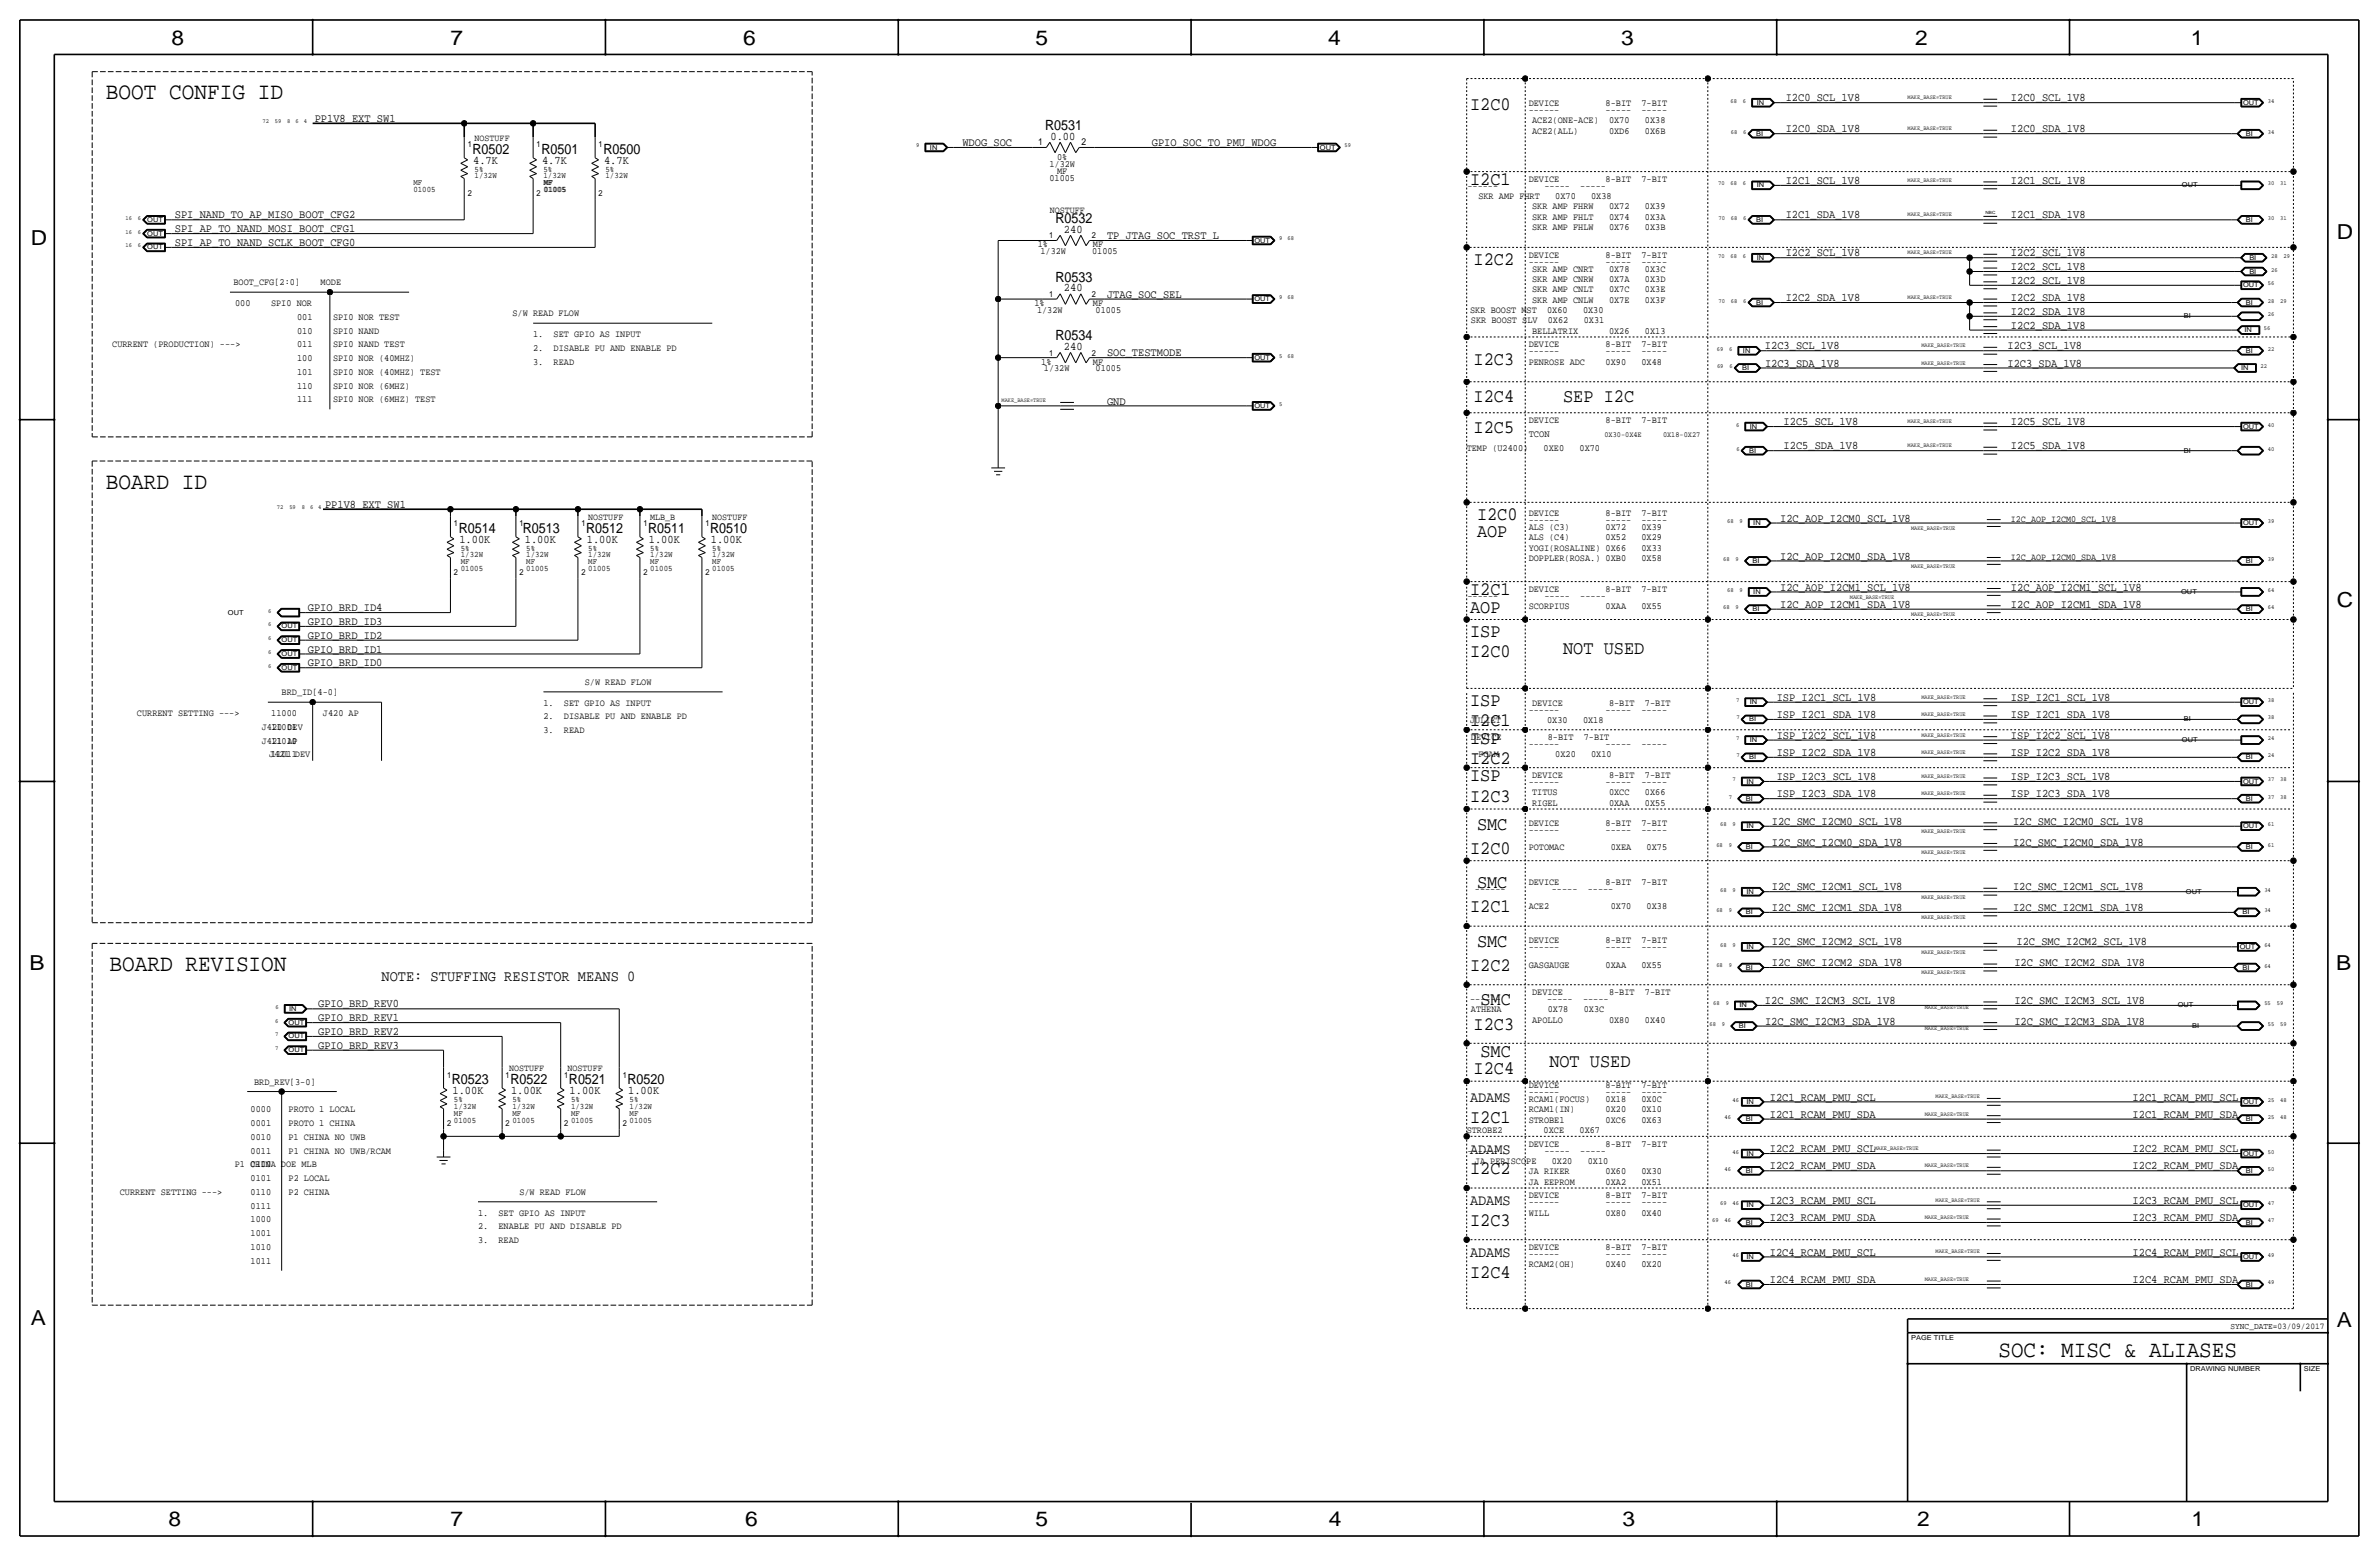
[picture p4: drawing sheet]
<svg xmlns="http://www.w3.org/2000/svg" width="877mm" height="574mm" viewBox="0 0 877 574" stroke-linecap="round" stroke-linejoin="round" font-family="sans-serif">
<defs><g id="words">
<g font-size="8.7">
<text x="39.1" y="36.6">BOOT CONFIG ID</text>
<text x="39.1" y="180.1">BOARD ID</text>
<text x="40.3" y="357.9">BOARD REVISION</text>
</g>
<text font-size="8.6" x="736.8" y="500.1">SOC: MISC &amp; ALIASES</text>
<g font-size="7.6">
<text x="63.2" y="16.5">8</text>
<text x="166.1" y="16.5">7</text>
<text x="274" y="16.5">6</text>
<text x="381.7" y="16.5">5</text>
<text x="489.7" y="16.5">4</text>
<text x="597.6" y="16.5">3</text>
<text x="706.1" y="16.5">2</text>
<text x="807.7" y="16.5">1</text>
<text x="861.5" y="88.1">D</text>
<text x="11.4" y="90.4">D</text>
<text x="861.5" y="223.8">C</text>
<text x="10.9" y="357.6">B</text>
<text x="861.3" y="357.4">B</text>
<text x="11.4" y="488.4">A</text>
<text x="861.5" y="489.2">A</text>
<text x="62.2" y="562.6">8</text>
<text x="166.1" y="562.6">7</text>
<text x="274.8" y="562.6">6</text>
<text x="381.7" y="562.6">5</text>
<text x="489.9" y="562.6">4</text>
<text x="598.1" y="562.6">3</text>
<text x="706.8" y="562.6">2</text>
<text x="807.9" y="562.6">1</text>
</g>
<g font-size="7">
<text x="542" y="40.4">I2C0</text>
<text x="542" y="68.3">I2C1</text>
<text x="543.3" y="97.5">I2C2</text>
<text x="543.3" y="134.4">I2C3</text>
<text x="543.3" y="148.3">I2C4</text>
<text x="576.3" y="148.3">SEP I2C</text>
<text x="543.3" y="159.8">I2C5</text>
<text x="544.5" y="191.5">I2C0</text>
<text x="544.5" y="197.9">AOP</text>
<text x="542" y="219.5">I2C1</text>
<text x="542" y="225.8">AOP</text>
<text x="542" y="234.7">ISP</text>
<text x="542" y="242.3">I2C0</text>
<text x="576.3" y="241">NOT USED</text>
<text x="542" y="260.1">ISP</text>
<text x="542" y="267.7">I2C1</text>
<text x="542" y="274.1">ISP</text>
<text x="542" y="281.7">I2C2</text>
<text x="542" y="288">ISP</text>
<text x="542" y="295.7">I2C3</text>
<text x="544.5" y="305.8">SMC</text>
<text x="542" y="314.7">I2C0</text>
<text x="544.5" y="327.4">SMC</text>
<text x="542" y="336.3">I2C1</text>
<text x="544.5" y="349">SMC</text>
<text x="542" y="357.9">I2C2</text>
<text x="545.8" y="370.6">SMC</text>
<text x="543.3" y="379.5">I2C3</text>
<text x="545.8" y="389.6">SMC</text>
<text x="543.3" y="396">I2C4</text>
<text x="571.2" y="393.4">NOT USED</text>
<text x="542" y="413.8">I2C1</text>
<text x="542" y="432.8">I2C2</text>
<text x="542" y="451.9">I2C3</text>
<text x="542" y="470.9">I2C4</text>
</g>
<g font-size="5.6">
<text x="140.7" y="361.7">NOTE: STUFFING RESISTOR MEANS 0</text>
<text x="542" y="406.1">ADAMS</text>
<text x="542" y="425.2">ADAMS</text>
<text x="542" y="444.2">ADAMS</text>
<text x="542" y="463.3">ADAMS</text>
</g>
<g font-size="5.2">
<text x="385.3" y="48">R0531</text>
<text x="174.2" y="56.6">R0502</text>
<text x="199.6" y="56.6">R0501</text>
<text x="222.5" y="56.6">R0500</text>
<text x="389.1" y="82.3">R0532</text>
<text x="389.1" y="103.9">R0533</text>
<text x="389.1" y="125.5">R0534</text>
<text x="169.1" y="196.3">R0514</text>
<text x="192.7" y="196.3">R0513</text>
<text x="216.1" y="196.3">R0512</text>
<text x="239" y="196.3">R0511</text>
<text x="261.8" y="196.3">R0510</text>
<text x="166.6" y="399.5">R0523</text>
<text x="188.2" y="399.5">R0522</text>
<text x="209.8" y="399.5">R0521</text>
<text x="231.3" y="399.5">R0520</text>
</g>
<g font-size="4.3">
<text x="658.3" y="37.3">I2C0_SCL_1V8</text>
<text x="741.4" y="37.3">I2C0_SCL_1V8</text>
<text x="116" y="45">PP1V8_EXT_SW1</text>
<text x="354.8" y="53.8">WDOG_SOC</text>
<text x="387.3" y="51.6">0.00</text>
<text x="424.6" y="53.8">GPIO_SOC_TO_PMU_WDOG</text>
<text x="658.3" y="48.8">I2C0_SDA_1V8</text>
<text x="741.4" y="48.8">I2C0_SDA_1V8</text>
<text x="174.4" y="60.5">4.7K</text>
<text x="199.8" y="60.5">4.7K</text>
<text x="222.7" y="60.5">4.7K</text>
<text x="658.3" y="67.8">I2C1_SCL_1V8</text>
<text x="741.4" y="67.8">I2C1_SCL_1V8</text>
<text x="64.5" y="80.5">SPI_NAND_TO_AP_MISO_BOOT_CFG2</text>
<text x="658.3" y="80.5">I2C1_SDA_1V8</text>
<text x="741.4" y="80.5">I2C1_SDA_1V8</text>
<text x="64.5" y="85.6">SPI_AP_TO_NAND_MOSI_BOOT_CFG1</text>
<text x="392.2" y="85.9">240</text>
<text x="408.1" y="88.1">TP_JTAG_SOC_TRST_L</text>
<text x="64.5" y="90.7">SPI_AP_TO_NAND_SCLK_BOOT_CFG0</text>
<text x="658.3" y="94.5">I2C2_SCL_1V8</text>
<text x="741.4" y="94.5">I2C2_SCL_1V8</text>
<text x="741.4" y="99.6">I2C2_SCL_1V8</text>
<text x="392.2" y="107.4">240</text>
<text x="741.4" y="104.6">I2C2_SCL_1V8</text>
<text x="408.1" y="109.7">JTAG_SOC_SEL</text>
<text x="658.3" y="111">I2C2_SDA_1V8</text>
<text x="741.4" y="111">I2C2_SDA_1V8</text>
<text x="741.4" y="116.1">I2C2_SDA_1V8</text>
<text x="741.4" y="121.2">I2C2_SDA_1V8</text>
<text x="392.2" y="129">240</text>
<text x="408.1" y="131.3">SOC_TESTMODE</text>
<text x="650.7" y="128.8">I2C3_SCL_1V8</text>
<text x="740.1" y="128.8">I2C3_SCL_1V8</text>
<text x="650.7" y="135.1">I2C3_SDA_1V8</text>
<text x="740.1" y="135.1">I2C3_SDA_1V8</text>
<text x="408.1" y="149.1">GND</text>
<text x="657.6" y="156.7">I2C5_SCL_1V8</text>
<text x="741.4" y="156.7">I2C5_SCL_1V8</text>
<text x="657.6" y="165.6">I2C5_SDA_1V8</text>
<text x="741.4" y="165.6">I2C5_SDA_1V8</text>
<text x="119.8" y="187.2">PP1V8_EXT_SW1</text>
<text x="656.3" y="192.3">I2C_AOP_I2CM0_SCL_1V8</text>
<text x="169.4" y="200.2">1.00K</text>
<text x="193.5" y="200.2">1.00K</text>
<text x="216.4" y="200.2">1.00K</text>
<text x="239.2" y="200.2">1.00K</text>
<text x="262.1" y="200.2">1.00K</text>
<text x="656.3" y="206.2">I2C_AOP_I2CM0_SDA_1V8</text>
<text x="656.3" y="217.7">I2C_AOP_I2CM1_SCL_1V8</text>
<text x="741.4" y="217.7">I2C_AOP_I2CM1_SCL_1V8</text>
<text x="113.5" y="225.3">GPIO_BRD_ID4</text>
<text x="656.3" y="224">I2C_AOP_I2CM1_SDA_1V8</text>
<text x="741.4" y="224">I2C_AOP_I2CM1_SDA_1V8</text>
<text x="113.5" y="230.4">GPIO_BRD_ID3</text>
<text x="113.5" y="235.5">GPIO_BRD_ID2</text>
<text x="113.5" y="240.5">GPIO_BRD_ID1</text>
<text x="113.5" y="245.6">GPIO_BRD_ID0</text>
<text x="655" y="258.3">ISP_I2C1_SCL_1V8</text>
<text x="741.4" y="258.3">ISP_I2C1_SCL_1V8</text>
<text x="655" y="264.7">ISP_I2C1_SDA_1V8</text>
<text x="741.4" y="264.7">ISP_I2C1_SDA_1V8</text>
<text x="655" y="272.3">ISP_I2C2_SCL_1V8</text>
<text x="741.4" y="272.3">ISP_I2C2_SCL_1V8</text>
<text x="655" y="278.6">ISP_I2C2_SDA_1V8</text>
<text x="741.4" y="278.6">ISP_I2C2_SDA_1V8</text>
<text x="655" y="287.5">ISP_I2C3_SCL_1V8</text>
<text x="741.4" y="287.5">ISP_I2C3_SCL_1V8</text>
<text x="655" y="293.9">ISP_I2C3_SDA_1V8</text>
<text x="741.4" y="293.9">ISP_I2C3_SDA_1V8</text>
<text x="653.2" y="304">I2C_SMC_I2CM0_SCL_1V8</text>
<text x="742.1" y="304">I2C_SMC_I2CM0_SCL_1V8</text>
<text x="653.2" y="311.7">I2C_SMC_I2CM0_SDA_1V8</text>
<text x="742.1" y="311.7">I2C_SMC_I2CM0_SDA_1V8</text>
<text x="653.2" y="328.2">I2C_SMC_I2CM1_SCL_1V8</text>
<text x="742.1" y="328.2">I2C_SMC_I2CM1_SCL_1V8</text>
<text x="653.2" y="335.8">I2C_SMC_I2CM1_SDA_1V8</text>
<text x="742.1" y="335.8">I2C_SMC_I2CM1_SDA_1V8</text>
<text x="653.2" y="348.5">I2C_SMC_I2CM2_SCL_1V8</text>
<text x="743.4" y="348.5">I2C_SMC_I2CM2_SCL_1V8</text>
<text x="653.2" y="356.1">I2C_SMC_I2CM2_SDA_1V8</text>
<text x="742.6" y="356.1">I2C_SMC_I2CM2_SDA_1V8</text>
<text x="117.3" y="371.3">GPIO_BRD_REV0</text>
<text x="650.7" y="370.1">I2C_SMC_I2CM3_SCL_1V8</text>
<text x="742.6" y="370.1">I2C_SMC_I2CM3_SCL_1V8</text>
<text x="117.3" y="376.4">GPIO_BRD_REV1</text>
<text x="650.7" y="377.7">I2C_SMC_I2CM3_SDA_1V8</text>
<text x="742.6" y="377.7">I2C_SMC_I2CM3_SDA_1V8</text>
<text x="117.3" y="381.5">GPIO_BRD_REV2</text>
<text x="117.3" y="386.6">GPIO_BRD_REV3</text>
<text x="166.8" y="403.4">1.00K</text>
<text x="188.4" y="403.4">1.00K</text>
<text x="210" y="403.4">1.00K</text>
<text x="231.6" y="403.4">1.00K</text>
<text x="652.5" y="405.6">I2C1_RCAM_PMU_SCL</text>
<text x="786.2" y="405.6">I2C1_RCAM_PMU_SCL</text>
<text x="652.5" y="412">I2C1_RCAM_PMU_SDA</text>
<text x="786.2" y="412">I2C1_RCAM_PMU_SDA</text>
<text x="652.5" y="424.7">I2C2_RCAM_PMU_SCL</text>
<text x="786.2" y="424.7">I2C2_RCAM_PMU_SCL</text>
<text x="652.5" y="431">I2C2_RCAM_PMU_SDA</text>
<text x="786.2" y="431">I2C2_RCAM_PMU_SDA</text>
<text x="652.5" y="443.7">I2C3_RCAM_PMU_SCL</text>
<text x="786.2" y="443.7">I2C3_RCAM_PMU_SCL</text>
<text x="652.5" y="450.1">I2C3_RCAM_PMU_SDA</text>
<text x="786.2" y="450.1">I2C3_RCAM_PMU_SDA</text>
<text x="652.5" y="462.8">I2C4_RCAM_PMU_SCL</text>
<text x="786.2" y="462.8">I2C4_RCAM_PMU_SCL</text>
<text x="652.5" y="472.9">I2C4_RCAM_PMU_SDA</text>
<text x="786.2" y="472.9">I2C4_RCAM_PMU_SDA</text>
</g>
<text font-size="3.6" x="563.6" y="161">TCON</text>
<g font-size="3.5">
<text x="563.6" y="41.7">------</text>
<text x="563.6" y="39.1">DEVICE</text>
<text x="591.9" y="41.7">-----</text>
<text x="591.9" y="39.1">8-BIT</text>
<text x="605.2" y="41.7">-----</text>
<text x="605.2" y="39.1">7-BIT</text>
<text x="564.8" y="45.5">ACE2(ONE-ACE)</text>
<text x="593.2" y="45.5">0X70</text>
<text x="606.4" y="45.5">0X38</text>
<text x="175" y="51.8">NOSTUFF</text>
<text x="382.8" y="53.6">1</text>
<text x="398.7" y="53.6">2</text>
<text x="564.8" y="49.3">ACE2(ALL)</text>
<text x="593.2" y="49.3">0XD6</text>
<text x="606.4" y="49.3">0X6B</text>
<text x="389.7" y="58.9">0%</text>
<text x="386.9" y="61.5">1/32W</text>
<text x="389.7" y="64">MF</text>
<text x="386.9" y="66.5">01005</text>
<text x="541" y="69.6">------</text>
<text x="563.6" y="67.1">DEVICE</text>
<text x="569.4" y="69.6">-----</text>
<text x="582.6" y="69.6">-----</text>
<text x="591.9" y="67.1">8-BIT</text>
<text x="605.2" y="67.1">7-BIT</text>
<text x="545" y="73.4">SKR AMP FHRT</text>
<text x="564.8" y="77.2">SKR AMP FHRW</text>
<text x="573.4" y="73.4">0X70</text>
<text x="586.6" y="73.4">0X38</text>
<text x="593.2" y="77.2">0X72</text>
<text x="606.4" y="77.2">0X39</text>
<text x="387" y="78.5">NOSTUFF</text>
<text x="564.8" y="81">SKR AMP FHLT</text>
<text x="593.2" y="81">0X74</text>
<text x="606.4" y="81">0X3A</text>
<text x="564.8" y="84.8">SKR AMP FHLW</text>
<text x="593.2" y="84.8">0X76</text>
<text x="606.4" y="84.8">0X3B</text>
<text x="382.6" y="91.2">1%</text>
<text x="383.6" y="93.7">1/32W</text>
<text x="402.6" y="93.7">01005</text>
<text x="402.9" y="91.2">MF</text>
<text x="563.6" y="95">DEVICE</text>
<text x="591.9" y="95">8-BIT</text>
<text x="605.2" y="95">7-BIT</text>
<text x="563.6" y="97.5">------</text>
<text x="564.8" y="100.1">SKR AMP CNRT</text>
<text x="591.9" y="97.5">-----</text>
<text x="593.2" y="100.1">0X78</text>
<text x="605.2" y="97.5">-----</text>
<text x="606.4" y="100.1">0X3C</text>
<text x="86.1" y="105.2">BOOT_CFG[2:0]</text>
<text x="118.2" y="105.2">MODE</text>
<text x="564.8" y="103.9">SKR AMP CNRW</text>
<text x="564.8" y="107.7">SKR AMP CNLT</text>
<text x="593.2" y="103.9">0X7A</text>
<text x="593.2" y="107.7">0X7C</text>
<text x="606.4" y="103.9">0X3D</text>
<text x="606.4" y="107.7">0X3E</text>
<text x="86.7" y="112.8">000</text>
<text x="99.9" y="112.8">SPI0 NOR</text>
<text x="381.3" y="112.8">1%</text>
<text x="402.9" y="112.8">MF</text>
<text x="564.8" y="111.5">SKR AMP CNLW</text>
<text x="593.2" y="111.5">0X7E</text>
<text x="606.4" y="111.5">0X3F</text>
<text x="109.5" y="117.9">001</text>
<text x="122.8" y="117.9">SPI0 NOR TEST</text>
<text x="188.9" y="116.6">S/W READ FLOW</text>
<text x="382.3" y="115.3">1/32W</text>
<text x="403.9" y="115.3">01005</text>
<text x="542" y="115.3">SKR BOOST MST</text>
<text x="542.3" y="119.1">SKR BOOST SLV</text>
<text x="570.4" y="115.3">0X60</text>
<text x="570.6" y="119.1">0X62</text>
<text x="583.6" y="115.3">0X30</text>
<text x="583.9" y="119.1">0X31</text>
<text x="109.5" y="122.9">010</text>
<text x="122.8" y="122.9">SPI0 NAND</text>
<text x="196.5" y="124.2">1.</text>
<text x="204.1" y="124.2">SET GPIO AS INPUT</text>
<text x="564.8" y="122.9">BELLATRIX</text>
<text x="593.2" y="122.9">0X26</text>
<text x="606.4" y="122.9">0X13</text>
<text x="41.4" y="128">CURRENT (PRODUCTION) ---&gt;</text>
<text x="109.5" y="128">011</text>
<text x="122.8" y="128">SPI0 NAND TEST</text>
<text x="196.5" y="129.3">2.</text>
<text x="204.1" y="129.3">DISABLE PU AND ENABLE PD</text>
<text x="563.6" y="128">DEVICE</text>
<text x="563.6" y="130.6">------</text>
<text x="591.9" y="128">8-BIT</text>
<text x="591.9" y="130.6">-----</text>
<text x="605.2" y="128">7-BIT</text>
<text x="605.2" y="130.6">-----</text>
<text x="109.5" y="133.1">100</text>
<text x="122.8" y="133.1">SPI0 NOR (40MHZ)</text>
<text x="196.5" y="134.4">3.</text>
<text x="204.1" y="134.4">READ</text>
<text x="383.9" y="134.4">1%</text>
<text x="384.9" y="136.9">1/32W</text>
<text x="402.9" y="134.4">MF</text>
<text x="403.9" y="136.9">01005</text>
<text x="563.6" y="134.4">PENROSE ADC</text>
<text x="591.9" y="134.4">0X90</text>
<text x="605.2" y="134.4">0X48</text>
<text x="109.5" y="138.2">101</text>
<text x="109.5" y="143.3">110</text>
<text x="122.8" y="138.2">SPI0 NOR (40MHZ) TEST</text>
<text x="122.8" y="143.3">SPI0 NOR (6MHZ)</text>
<text x="109.5" y="148.3">111</text>
<text x="122.8" y="148.3">SPI0 NOR (6MHZ) TEST</text>
<text x="563.6" y="156">DEVICE</text>
<text x="591.9" y="156">8-BIT</text>
<text x="605.2" y="156">7-BIT</text>
<text x="540.7" y="166.1">TEMP (U2400)</text>
<text x="569.1" y="166.1">0XE0</text>
<text x="582.3" y="166.1">0X70</text>
<text x="216.9" y="191.5">NOSTUFF</text>
<text x="239.7" y="191.5">MLB_B</text>
<text x="262.6" y="191.5">NOSTUFF</text>
<text x="563.6" y="190.2">DEVICE</text>
<text x="591.9" y="190.2">8-BIT</text>
<text x="605.2" y="190.2">7-BIT</text>
<text x="563.6" y="192.8">------</text>
<text x="563.6" y="195.3">ALS (C3)</text>
<text x="591.9" y="192.8">-----</text>
<text x="591.9" y="195.3">0X72</text>
<text x="605.2" y="192.8">-----</text>
<text x="605.2" y="195.3">0X39</text>
<text x="741.4" y="192.3">I2C_AOP_I2CM0_SCL_1V8</text>
<text x="563.6" y="202.9">YOGI(ROSALINE) 0X66</text>
<text x="563.6" y="199.1">ALS (C4)</text>
<text x="591.9" y="199.1">0X52</text>
<text x="605.2" y="202.9">0X33</text>
<text x="605.2" y="199.1">0X29</text>
<text x="563.6" y="206.8">DOPPLER(ROSA.) 0XB0</text>
<text x="605.2" y="206.8">0X58</text>
<text x="741.4" y="206.2">I2C_AOP_I2CM0_SDA_1V8</text>
<text x="541" y="220.7">------</text>
<text x="563.6" y="218.2">DEVICE</text>
<text x="569.4" y="220.7">-----</text>
<text x="582.6" y="220.7">-----</text>
<text x="591.9" y="218.2">8-BIT</text>
<text x="605.2" y="218.2">7-BIT</text>
<text x="563.6" y="224.5">SCORPIUS</text>
<text x="591.9" y="224.5">0XAA</text>
<text x="605.2" y="224.5">0X55</text>
<text x="103.8" y="256.3">BRD_ID[4-0]</text>
<text x="215.6" y="252.5">S/W READ FLOW</text>
<text x="50.5" y="263.9">CURRENT SETTING ---&gt;</text>
<text x="100" y="263.9">11000</text>
<text x="119.1" y="263.9">J420 AP</text>
<text x="200.4" y="260.1">1.</text>
<text x="207.9" y="260.1">SET GPIO AS INPUT</text>
<text x="563.6" y="262.6">------</text>
<text x="564.8" y="260.1">DEVICE</text>
<text x="591.9" y="262.6">-----</text>
<text x="593.2" y="260.1">8-BIT</text>
<text x="605.2" y="262.6">-----</text>
<text x="606.4" y="260.1">7-BIT</text>
<text x="96.5" y="269">J420 DEV</text>
<text x="100" y="269">11001</text>
<text x="200.4" y="265.2">2.</text>
<text x="207.9" y="265.2">DISABLE PU AND ENABLE PD</text>
<text x="542" y="266.4">JULIET</text>
<text x="570.4" y="266.4">0X30</text>
<text x="583.6" y="266.4">0X18</text>
<text x="96.5" y="274.1">J421 AP</text>
<text x="100" y="274.1">11010</text>
<text x="200.4" y="270.3">3.</text>
<text x="207.9" y="270.3">READ</text>
<text x="542.3" y="272.8">DEVICE</text>
<text x="563.6" y="275.3">------</text>
<text x="570.6" y="272.8">8-BIT</text>
<text x="583.9" y="272.8">7-BIT</text>
<text x="591.9" y="275.3">-----</text>
<text x="605.2" y="275.3">-----</text>
<text x="99.3" y="279.1">J421 DEV</text>
<text x="100" y="279.1">11011</text>
<text x="545" y="279.1">FCAM</text>
<text x="573.4" y="279.1">0X20</text>
<text x="586.6" y="279.1">0X10</text>
<text x="564.8" y="286.8">DEVICE</text>
<text x="593.2" y="286.8">8-BIT</text>
<text x="606.4" y="286.8">7-BIT</text>
<text x="563.6" y="289.3">------</text>
<text x="564.8" y="293.1">TITUS</text>
<text x="591.9" y="289.3">-----</text>
<text x="593.2" y="293.1">0XCC</text>
<text x="605.2" y="289.3">-----</text>
<text x="606.4" y="293.1">0X66</text>
<text x="564.8" y="296.9">RIGEL</text>
<text x="593.2" y="296.9">0XAA</text>
<text x="606.4" y="296.9">0X55</text>
<text x="563.6" y="304.5">DEVICE</text>
<text x="591.9" y="304.5">8-BIT</text>
<text x="605.2" y="304.5">7-BIT</text>
<text x="563.6" y="307.1">------</text>
<text x="591.9" y="307.1">-----</text>
<text x="605.2" y="307.1">-----</text>
<text x="563.6" y="313.4">POTOMAC</text>
<text x="593.8" y="313.4">0XEA</text>
<text x="607.1" y="313.4">0X75</text>
<text x="543.8" y="328.7">------</text>
<text x="563.6" y="326.1">DEVICE</text>
<text x="572.1" y="328.7">-----</text>
<text x="585.4" y="328.7">-----</text>
<text x="591.9" y="326.1">8-BIT</text>
<text x="605.2" y="326.1">7-BIT</text>
<text x="563.6" y="335">ACE2</text>
<text x="593.8" y="335">0X70</text>
<text x="607.1" y="335">0X38</text>
<text x="563.6" y="347.7">DEVICE</text>
<text x="591.9" y="347.7">8-BIT</text>
<text x="605.2" y="347.7">7-BIT</text>
<text x="563.6" y="350.3">------</text>
<text x="591.9" y="350.3">-----</text>
<text x="605.2" y="350.3">-----</text>
<text x="563.6" y="356.6">GASGAUGE</text>
<text x="591.9" y="356.6">0XAA</text>
<text x="605.2" y="356.6">0X55</text>
<text x="542" y="369.3">------</text>
<text x="564.8" y="366.8">DEVICE</text>
<text x="570.4" y="369.3">-----</text>
<text x="583.6" y="369.3">-----</text>
<text x="593.2" y="366.8">8-BIT</text>
<text x="606.4" y="366.8">7-BIT</text>
<text x="542.3" y="373.1">ATHENA</text>
<text x="564.8" y="376.9">APOLLO</text>
<text x="570.6" y="373.1">0X78</text>
<text x="583.9" y="373.1">0X3C</text>
<text x="593.2" y="376.9">0X80</text>
<text x="606.4" y="376.9">0X40</text>
<text x="187.7" y="394.7">NOSTUFF</text>
<text x="209.2" y="394.7">NOSTUFF</text>
<text x="93.7" y="399.8">BRD_REV[3-0]</text>
<text x="563.6" y="401.1">DEVICE</text>
<text x="591.9" y="401.1">8-BIT</text>
<text x="605.2" y="401.1">7-BIT</text>
<text x="563.6" y="403.6">------</text>
<text x="563.6" y="406.1">RCAM1(FOCUS)</text>
<text x="591.9" y="403.6">-----</text>
<text x="591.9" y="406.1">0X18</text>
<text x="605.2" y="403.6">-----</text>
<text x="605.2" y="406.1">0X0C</text>
<text x="92.4" y="410">0000</text>
<text x="106.4" y="410">PROTO 1 LOCAL</text>
<text x="563.6" y="413.8">STROBE1</text>
<text x="563.6" y="410">RCAM1(IN)</text>
<text x="591.9" y="413.8">0XC6</text>
<text x="591.9" y="410">0X20</text>
<text x="605.2" y="413.8">0X63</text>
<text x="605.2" y="410">0X10</text>
<text x="92.4" y="415">0001</text>
<text x="106.4" y="415">PROTO 1 CHINA</text>
<text x="540.7" y="417.6">STROBE2</text>
<text x="569.1" y="417.6">0XCE</text>
<text x="582.3" y="417.6">0X67</text>
<text x="92.4" y="425.2">0011</text>
<text x="92.4" y="420.1">0010</text>
<text x="106.4" y="420.1">P1 CHINA NO UWB</text>
<text x="106.4" y="425.2">P1 CHINA NO UWB/RCAM</text>
<text x="541" y="425.2">------</text>
<text x="563.6" y="422.7">DEVICE</text>
<text x="569.4" y="425.2">-----</text>
<text x="582.6" y="425.2">-----</text>
<text x="591.9" y="422.7">8-BIT</text>
<text x="605.2" y="422.7">7-BIT</text>
<text x="86.6" y="430.3">P1 CHINA DOE MLB</text>
<text x="92.4" y="430.3">0100</text>
<text x="543.8" y="429">JA PERISCOPE</text>
<text x="572.1" y="429">0X20</text>
<text x="585.4" y="429">0X10</text>
<text x="92.4" y="435.4">0101</text>
<text x="106.4" y="435.4">P2 LOCAL</text>
<text x="563.6" y="436.6">JA EEPROM</text>
<text x="563.6" y="432.8">JA RIKER</text>
<text x="591.9" y="436.6">0XA2</text>
<text x="591.9" y="432.8">0X60</text>
<text x="605.2" y="436.6">0X51</text>
<text x="605.2" y="432.8">0X30</text>
<text x="44.1" y="440.4">CURRENT SETTING ---&gt;</text>
<text x="92.4" y="440.4">0110</text>
<text x="106.4" y="440.4">P2 CHINA</text>
<text x="191.5" y="440.4">S/W READ FLOW</text>
<text x="563.6" y="441.7">DEVICE</text>
<text x="591.9" y="441.7">8-BIT</text>
<text x="605.2" y="441.7">7-BIT</text>
<text x="92.4" y="445.5">0111</text>
<text x="176.2" y="448.1">1.</text>
<text x="183.8" y="448.1">SET GPIO AS INPUT</text>
<text x="563.6" y="448.1">WILL</text>
<text x="563.6" y="444.2">------</text>
<text x="591.9" y="448.1">0X80</text>
<text x="591.9" y="444.2">-----</text>
<text x="605.2" y="448.1">0X40</text>
<text x="605.2" y="444.2">-----</text>
<text x="92.4" y="455.7">1001</text>
<text x="92.4" y="450.6">1000</text>
<text x="176.2" y="453.1">2.</text>
<text x="183.8" y="453.1">ENABLE PU AND DISABLE PD</text>
<text x="92.4" y="460.8">1010</text>
<text x="176.2" y="458.2">3.</text>
<text x="183.8" y="458.2">READ</text>
<text x="563.6" y="460.8">DEVICE</text>
<text x="591.9" y="460.8">8-BIT</text>
<text x="605.2" y="460.8">7-BIT</text>
<text x="92.4" y="465.8">1011</text>
<text x="563.6" y="467.1">RCAM2(OH)</text>
<text x="563.6" y="463.3">------</text>
<text x="591.9" y="467.1">0X40</text>
<text x="591.9" y="463.3">-----</text>
<text x="605.2" y="467.1">0X20</text>
<text x="605.2" y="463.3">-----</text>
</g>
<text font-size="3.2" x="822.3" y="490">SYNC_DATE=03/09/2017</text>
<g font-size="3.1">
<text x="172.4" y="54.4">1</text>
<text x="197.8" y="54.4">1</text>
<text x="220.7" y="54.4">1</text>
<text x="175" y="63.2">5%</text>
<text x="175" y="65.8">1/32W</text>
<text x="200.4" y="65.8">1/32W</text>
<text x="200.4" y="63.2">5%</text>
<text x="223.2" y="65.8">1/32W</text>
<text x="223.2" y="63.2">5%</text>
<text x="152.4" y="70.9">01005</text>
<text x="152.4" y="68.3">MF</text>
<text x="200.4" y="70.9">01005</text>
<text x="200.4" y="68.3">MF</text>
<text x="172.4" y="72.1">2</text>
<text x="197.8" y="72.1">2</text>
<text x="220.7" y="72.1">2</text>
<text x="386.8" y="87.9">1</text>
<text x="402.5" y="87.9">2</text>
<text x="386.8" y="109.5">1</text>
<text x="402.5" y="109.5">2</text>
<text x="386.8" y="131.1">1</text>
<text x="402.5" y="131.1">2</text>
<text x="167.3" y="194.1">1</text>
<text x="191.5" y="194.1">1</text>
<text x="214.3" y="194.1">1</text>
<text x="237.2" y="194.1">1</text>
<text x="260" y="194.1">1</text>
<text x="169.9" y="202.9">5%</text>
<text x="194" y="202.9">5%</text>
<text x="216.9" y="202.9">5%</text>
<text x="239.7" y="202.9">5%</text>
<text x="262.6" y="202.9">5%</text>
<text x="169.9" y="208">MF</text>
<text x="169.9" y="205.5">1/32W</text>
<text x="194" y="205.5">1/32W</text>
<text x="194" y="208">MF</text>
<text x="216.9" y="205.5">1/32W</text>
<text x="216.9" y="208">MF</text>
<text x="239.7" y="208">MF</text>
<text x="239.7" y="205.5">1/32W</text>
<text x="262.6" y="205.5">1/32W</text>
<text x="262.6" y="208">MF</text>
<text x="167.3" y="211.8">2</text>
<text x="169.9" y="210.6">01005</text>
<text x="191.5" y="211.8">2</text>
<text x="194" y="210.6">01005</text>
<text x="214.3" y="211.8">2</text>
<text x="216.9" y="210.6">01005</text>
<text x="237.2" y="211.8">2</text>
<text x="239.7" y="210.6">01005</text>
<text x="260" y="211.8">2</text>
<text x="262.6" y="210.6">01005</text>
<text x="164.8" y="397.3">1</text>
<text x="186.4" y="397.3">1</text>
<text x="208" y="397.3">1</text>
<text x="229.6" y="397.3">1</text>
<text x="167.3" y="406.1">5%</text>
<text x="188.9" y="406.1">5%</text>
<text x="210.5" y="406.1">5%</text>
<text x="232.1" y="406.1">5%</text>
<text x="167.3" y="408.7">1/32W</text>
<text x="167.3" y="411.2">MF</text>
<text x="167.3" y="413.8">01005</text>
<text x="188.9" y="411.2">MF</text>
<text x="188.9" y="408.7">1/32W</text>
<text x="188.9" y="413.8">01005</text>
<text x="210.5" y="411.2">MF</text>
<text x="210.5" y="408.7">1/32W</text>
<text x="210.5" y="413.8">01005</text>
<text x="232.1" y="408.7">1/32W</text>
<text x="232.1" y="411.2">MF</text>
<text x="232.1" y="413.8">01005</text>
<text x="164.8" y="415">2</text>
<text x="186.4" y="415">2</text>
<text x="208" y="415">2</text>
<text x="229.6" y="415">2</text>
</g>
<g font-size="2.9">
<text x="591.5" y="161">0X30-0X4E</text>
<text x="613.1" y="161">0X18-0X27</text>
</g>
<g font-size="2.5">
<text x="647.6" y="38.6">IN</text>
<text x="827" y="38.6">OUT</text>
<text x="647.4" y="50">BI</text>
<text x="828" y="50">BI</text>
<text x="342.9" y="55.1">IN</text>
<text x="486.6" y="55.1">OUT</text>
<text x="647.6" y="69.1">IN</text>
<text x="804.4" y="69.1">OUT</text>
<text x="54.3" y="81.8">OUT</text>
<text x="647.4" y="81.8">BI</text>
<text x="828" y="81.8">BI</text>
<text x="54.3" y="86.9">OUT</text>
<text x="462.5" y="89.4">OUT</text>
<text x="54.3" y="91.9">OUT</text>
<text x="647.6" y="95.8">IN</text>
<text x="829.3" y="95.8">BI</text>
<text x="829.3" y="100.8">BI</text>
<text x="827" y="105.9">OUT</text>
<text x="462.5" y="111">OUT</text>
<text x="647.4" y="112.3">BI</text>
<text x="828" y="112.3">BI</text>
<text x="805.1" y="117.3">BI</text>
<text x="827.5" y="122.4">IN</text>
<text x="642.6" y="130">IN</text>
<text x="828" y="130">BI</text>
<text x="462.5" y="132.6">OUT</text>
<text x="642.3" y="136.4">BI</text>
<text x="826.2" y="136.4">IN</text>
<text x="462.5" y="150.4">OUT</text>
<text x="645.1" y="158">IN</text>
<text x="827" y="158">OUT</text>
<text x="644.9" y="166.9">BI</text>
<text x="805.1" y="166.9">BI</text>
<text x="646.4" y="193.5">IN</text>
<text x="827" y="193.5">OUT</text>
<text x="646.1" y="207.5">BI</text>
<text x="828" y="207.5">BI</text>
<text x="646.4" y="218.9">IN</text>
<text x="804.1" y="218.9">OUT</text>
<text x="84" y="226.6">OUT</text>
<text x="646.1" y="225.3">BI</text>
<text x="828" y="225.3">BI</text>
<text x="103.8" y="231.6">OUT</text>
<text x="103.8" y="236.7">OUT</text>
<text x="103.8" y="241.8">OUT</text>
<text x="103.8" y="246.9">OUT</text>
<text x="645.1" y="259.6">IN</text>
<text x="827" y="259.6">OUT</text>
<text x="644.9" y="265.9">BI</text>
<text x="805.1" y="265.9">BI</text>
<text x="645.1" y="273.6">IN</text>
<text x="804.4" y="273.6">OUT</text>
<text x="644.9" y="279.9">BI</text>
<text x="828" y="279.9">BI</text>
<text x="643.8" y="288.8">IN</text>
<text x="827" y="288.8">OUT</text>
<text x="643.6" y="295.1">BI</text>
<text x="828" y="295.1">BI</text>
<text x="643.8" y="305.3">IN</text>
<text x="827" y="305.3">OUT</text>
<text x="643.6" y="312.9">BI</text>
<text x="828" y="312.9">BI</text>
<text x="643.8" y="329.4">IN</text>
<text x="805.9" y="329.4">OUT</text>
<text x="643.6" y="337.1">BI</text>
<text x="826.7" y="337.1">BI</text>
<text x="643.8" y="349.8">IN</text>
<text x="825.7" y="349.8">OUT</text>
<text x="643.6" y="357.4">BI</text>
<text x="826.7" y="357.4">BI</text>
<text x="641.3" y="371.3">IN</text>
<text x="802.9" y="371.3">OUT</text>
<text x="106.4" y="377.7">OUT</text>
<text x="106.6" y="372.6">IN</text>
<text x="106.4" y="382.8">OUT</text>
<text x="641" y="379">BI</text>
<text x="808.2" y="379">BI</text>
<text x="106.4" y="387.9">OUT</text>
<text x="643.8" y="406.9">IN</text>
<text x="827" y="406.9">OUT</text>
<text x="643.6" y="413.3">BI</text>
<text x="828" y="413.3">BI</text>
<text x="643.8" y="426">IN</text>
<text x="827" y="426">OUT</text>
<text x="643.6" y="432.3">BI</text>
<text x="828" y="432.3">BI</text>
<text x="643.8" y="445">IN</text>
<text x="827" y="445">OUT</text>
<text x="643.6" y="451.4">BI</text>
<text x="828" y="451.4">BI</text>
<text x="643.8" y="464.1">IN</text>
<text x="827" y="464.1">OUT</text>
<text x="643.6" y="474.2">BI</text>
<text x="828" y="474.2">BI</text>
<text x="704.5" y="493.8">PAGE TITLE</text>
<text x="807.4" y="505.2">DRAWING NUMBER</text>
<text x="849.3" y="505.2">SIZE</text>
</g>
<g font-size="2.3">
<text x="638" y="37.8">68</text>
<text x="642.6" y="37.8">6</text>
<text x="836.1" y="37.8">34</text>
<text x="96.8" y="45.5">72</text>
<text x="101.3" y="45.5">59</text>
<text x="105.9" y="45.5">8</text>
<text x="109" y="45.5">6</text>
<text x="112" y="45.5">4</text>
<text x="638.1" y="49.3">68</text>
<text x="642.7" y="49.3">6</text>
<text x="836.1" y="49.3">34</text>
<text x="337.8" y="54.4">9</text>
<text x="495.7" y="54.4">59</text>
<text x="633.4" y="68.3">70</text>
<text x="638" y="68.3">68</text>
<text x="642.6" y="68.3">6</text>
<text x="836.1" y="68.3">30</text>
<text x="840.6" y="68.3">31</text>
<text x="46.3" y="81">16</text>
<text x="50.9" y="81">6</text>
<text x="633.5" y="81">70</text>
<text x="638.1" y="81">68</text>
<text x="642.7" y="81">6</text>
<text x="836.1" y="81">30</text>
<text x="840.6" y="81">31</text>
<text x="46.3" y="86.1">16</text>
<text x="50.9" y="86.1">6</text>
<text x="471.6" y="88.6">9</text>
<text x="474.6" y="88.6">68</text>
<text x="46.3" y="91.2">16</text>
<text x="50.9" y="91.2">6</text>
<text x="633.4" y="95">70</text>
<text x="638" y="95">68</text>
<text x="642.6" y="95">6</text>
<text x="837.3" y="95">28</text>
<text x="841.9" y="95">29</text>
<text x="837.3" y="100.1">26</text>
<text x="836.1" y="105.2">56</text>
<text x="471.6" y="110.2">9</text>
<text x="474.6" y="110.2">68</text>
<text x="633.5" y="111.5">70</text>
<text x="638.1" y="111.5">68</text>
<text x="642.7" y="111.5">6</text>
<text x="836.1" y="111.5">28</text>
<text x="840.6" y="111.5">29</text>
<text x="836.1" y="116.6">26</text>
<text x="834.6" y="121.7">56</text>
<text x="471.6" y="131.8">5</text>
<text x="474.6" y="131.8">68</text>
<text x="632.9" y="129.3">69</text>
<text x="637.5" y="129.3">6</text>
<text x="836.1" y="129.3">22</text>
<text x="633" y="135.6">69</text>
<text x="637.6" y="135.6">6</text>
<text x="833.4" y="135.6">22</text>
<text x="471.6" y="149.6">5</text>
<text x="640" y="157.2">6</text>
<text x="836.1" y="157.2">40</text>
<text x="640.1" y="166.1">6</text>
<text x="836.1" y="166.1">40</text>
<text x="102.1" y="187.7">72</text>
<text x="106.7" y="187.7">59</text>
<text x="111.3" y="187.7">8</text>
<text x="114.3" y="187.7">6</text>
<text x="117.3" y="187.7">4</text>
<text x="636.7" y="192.8">68</text>
<text x="641.3" y="192.8">9</text>
<text x="836.1" y="192.8">39</text>
<text x="635.3" y="206.8">68</text>
<text x="639.9" y="206.8">9</text>
<text x="836.1" y="206.8">39</text>
<text x="636.7" y="218.2">68</text>
<text x="641.3" y="218.2">9</text>
<text x="836.1" y="218.2">64</text>
<text x="98.9" y="225.8">6</text>
<text x="635.3" y="224.5">68</text>
<text x="639.9" y="224.5">9</text>
<text x="836.1" y="224.5">64</text>
<text x="98.9" y="230.9">6</text>
<text x="98.9" y="236">6</text>
<text x="98.9" y="241">6</text>
<text x="98.9" y="246.1">6</text>
<text x="640" y="258.8">7</text>
<text x="836.1" y="258.8">38</text>
<text x="640.1" y="265.2">7</text>
<text x="836.1" y="265.2">38</text>
<text x="640" y="272.8">7</text>
<text x="836.1" y="272.8">24</text>
<text x="640.1" y="279.1">7</text>
<text x="836.1" y="279.1">24</text>
<text x="638.8" y="288">7</text>
<text x="836.1" y="288">37</text>
<text x="840.6" y="288">38</text>
<text x="637.3" y="294.4">7</text>
<text x="836.1" y="294.4">37</text>
<text x="840.6" y="294.4">38</text>
<text x="634.2" y="304.5">68</text>
<text x="638.8" y="304.5">9</text>
<text x="836.1" y="304.5">61</text>
<text x="632.8" y="312.2">68</text>
<text x="637.3" y="312.2">9</text>
<text x="836.1" y="312.2">61</text>
<text x="634.2" y="328.7">68</text>
<text x="638.8" y="328.7">9</text>
<text x="834.8" y="328.7">34</text>
<text x="632.8" y="336.3">68</text>
<text x="637.3" y="336.3">9</text>
<text x="834.8" y="336.3">34</text>
<text x="634.2" y="349">68</text>
<text x="638.8" y="349">9</text>
<text x="834.8" y="349">64</text>
<text x="632.8" y="356.6">68</text>
<text x="637.3" y="356.6">9</text>
<text x="834.8" y="356.6">64</text>
<text x="101.6" y="371.9">6</text>
<text x="631.6" y="370.6">68</text>
<text x="636.2" y="370.6">9</text>
<text x="834.8" y="370.6">55</text>
<text x="839.4" y="370.6">59</text>
<text x="101.4" y="376.9">6</text>
<text x="101.4" y="382">7</text>
<text x="630.2" y="378.2">68</text>
<text x="634.8" y="378.2">9</text>
<text x="836.1" y="378.2">55</text>
<text x="840.6" y="378.2">59</text>
<text x="101.4" y="387.1">7</text>
<text x="638.7" y="406.1">46</text>
<text x="836.1" y="406.1">25</text>
<text x="840.6" y="406.1">48</text>
<text x="635.8" y="412.5">46</text>
<text x="836.1" y="412.5">25</text>
<text x="840.6" y="412.5">48</text>
<text x="638.7" y="425.2">46</text>
<text x="836.1" y="425.2">50</text>
<text x="635.8" y="431.5">46</text>
<text x="836.1" y="431.5">50</text>
<text x="634.1" y="444.2">69</text>
<text x="638.7" y="444.2">46</text>
<text x="836.1" y="444.2">47</text>
<text x="631.2" y="450.6">69</text>
<text x="635.8" y="450.6">46</text>
<text x="836.1" y="450.6">47</text>
<text x="638.7" y="463.3">46</text>
<text x="836.1" y="463.3">49</text>
<text x="635.8" y="473.5">46</text>
<text x="836.1" y="473.5">49</text>
</g>
<g font-size="2.2">
<text x="703.3" y="36.6">MAKE_BASE=TRUE</text>
<text x="703.3" y="48">MAKE_BASE=TRUE</text>
<text x="703.3" y="67.1">MAKE_BASE=TRUE</text>
<text x="703.3" y="79.8">MAKE_BASE=TRUE</text>
<text x="703.3" y="93.7">MAKE_BASE=TRUE</text>
<text x="703.3" y="110.2">MAKE_BASE=TRUE</text>
<text x="708.4" y="128">MAKE_BASE=TRUE</text>
<text x="708.4" y="134.4">MAKE_BASE=TRUE</text>
<text x="369.3" y="148.3">MAKE_BASE=TRUE</text>
<text x="703.3" y="156">MAKE_BASE=TRUE</text>
<text x="703.3" y="164.8">MAKE_BASE=TRUE</text>
<text x="704.5" y="195.3">MAKE_BASE=TRUE</text>
<text x="704.5" y="209.3">MAKE_BASE=TRUE</text>
<text x="682" y="220.7">MAKE_BASE=TRUE</text>
<text x="704.5" y="227.1">MAKE_BASE=TRUE</text>
<text x="708.4" y="257.6">MAKE_BASE=TRUE</text>
<text x="708.4" y="263.9">MAKE_BASE=TRUE</text>
<text x="708.4" y="271.5">MAKE_BASE=TRUE</text>
<text x="708.4" y="277.9">MAKE_BASE=TRUE</text>
<text x="708.4" y="286.8">MAKE_BASE=TRUE</text>
<text x="708.4" y="293.1">MAKE_BASE=TRUE</text>
<text x="708.4" y="307.1">MAKE_BASE=TRUE</text>
<text x="708.4" y="314.7">MAKE_BASE=TRUE</text>
<text x="708.4" y="331.2">MAKE_BASE=TRUE</text>
<text x="708.4" y="338.8">MAKE_BASE=TRUE</text>
<text x="708.4" y="351.5">MAKE_BASE=TRUE</text>
<text x="708.4" y="359.2">MAKE_BASE=TRUE</text>
<text x="709.6" y="371.9">MAKE_BASE=TRUE</text>
<text x="709.6" y="379.5">MAKE_BASE=TRUE</text>
<text x="713.6" y="404.9">MAKE_BASE=TRUE</text>
<text x="709.6" y="411.2">MAKE_BASE=TRUE</text>
<text x="691.1" y="423.9">MAKE_BASE=TRUE</text>
<text x="709.6" y="430.3">MAKE_BASE=TRUE</text>
<text x="713.6" y="443">MAKE_BASE=TRUE</text>
<text x="709.6" y="449.3">MAKE_BASE=TRUE</text>
<text x="713.6" y="462">MAKE_BASE=TRUE</text>
<text x="709.6" y="472.2">MAKE_BASE=TRUE</text>
</g>
<text font-size="1.6" x="732" y="79">NBC</text>
</g></defs>
<g fill="none" stroke="#000" stroke-width=".6">
<path d="M7.3 7.4v558.8zM7.3 7.4h862.3zM115.3 7.4v12.7zM223.2 7.4v12.7zM331.2 7.4v12.7zM439.1 7.4v12.7zM547.1 7.4v12.7zM655 7.4v12.7zM763 7.4v12.7zM869.6 7.4v558.8zM20 20.1v533.4zM20 20.1h838.2z"/>
<path d="M858.2 20.1v533.4zM115.3 45.5h55.8zM171.1 45.5h25.4zM171.1 45.5v5zM196.5 45.5h22.9zM196.5 45.5v5zM219.4 45.5v5zM7.3 154.7h12.7zM858.2 154.7h11.4zM119.1 187.7h47zM166.1 187.7h24.1zM190.2 187.7h22.9z"/>
<path d="M190.2 187.7v2.5zM213.1 187.7h22.8zM213.1 187.7v2.5zM235.9 187.7h22.9zM235.9 187.7v2.5zM258.8 187.7v2.5zM7.3 288h12.7zM858.2 288h11.4zM7.3 421.4h12.7zM858.2 421.4h11.4zM703.3 486.2h154.9zM703.3 486.2v5z"/>
<path d="M703.3 491.2h154.9zM703.3 491.2v62.3zM703.3 502.7h154.9zM806.1 502.7v50.8zM848.1 502.7v10.1zM20 553.5h838.2zM115.3 553.5v12.7zM223.2 553.5v12.7zM331.2 553.5v12.7zM439.1 554v12.2zM547.1 553.5v12.7zM655 553.5v12.7z"/>
<path d="M763 553.5v12.7zM7.3 566.2h862.3z"/>
</g>
<g fill="none" stroke="#000" stroke-width=".37">
<path d="M645.8 36.3v3.1zM645.8 39.4h6.8zM645.8 36.3h6.8zM645.9 36.4h6.7zM645.9 36.4v2.9zM645.9 39.3h6.7zM646 36.5h6.5zM646 36.5v2.7zM646 39.2h6.5zM646.1 36.6h6.4zM646.1 36.6v2.5zM646.1 39.1h6.4z"/>
<path d="M652.5 36.6l1.2 1.2zM652.5 36.5l1.4 1.3zM652.6 36.4l1.4 1.4zM652.6 39.3l1.4-1.5zM652.6 36.3l1.6 1.5zM652.6 39.4l1.6-1.6zM653.7 37.8h2.6zM653.7 37.8l-1.2 1.3zM653.9 37.8l-1.4 1.4zM656.3 37.8h74.9zM731.2 39.1h5.1zM731.2 37.8h5.1z"/>
<path d="M731.2 36.6h5.1zM736.3 37.8h87.6zM823.9 37.8h2.6zM826.2 36.3h6.8zM826.2 39.4h6.8zM826.2 36.3v3.1zM826.3 36.4h6.6zM826.3 36.4v2.9zM826.3 39.3h6.6zM826.4 36.5h6.5zM826.4 36.5v2.7zM826.4 39.2h6.5z"/>
<path d="M826.5 36.6h6.3zM826.5 36.6v2.5zM826.5 39.1h6.3zM832.8 36.6l1.3 1.2zM832.8 39.1l1.3-1.3zM832.9 36.5l1.3 1.3zM832.9 39.2l1.3-1.4zM832.9 36.4l1.5 1.4zM832.9 39.3l1.5-1.5zM833 36.3l1.5 1.5zM833 39.4l1.5-1.6zM171.1 50.5v7.7z"/>
<path d="M171.1 58.2l1.3 .7zM196.5 50.5v7.7zM196.5 58.2l1.3 .7zM219.4 50.5v7.7zM219.4 58.2l1.3 .7zM341 52.8v3.1zM341 55.9h6.8zM341 52.8h6.8zM341.1 52.9h6.7zM341.1 52.9v2.9zM341.1 55.8h6.7zM341.2 53h6.5z"/>
<path d="M341.2 53v2.7zM341.2 55.7h6.5zM341.3 53.1h6.4zM341.3 53.1v2.5zM341.3 55.6h6.4zM347.7 53.1l1.2 1.3zM347.7 53l1.4 1.4zM347.8 52.9l1.4 1.5zM347.8 52.8l1.6 1.6zM347.8 55.9l1.6-1.5zM348.9 54.4h2.6zM348.9 54.4l-1.2 1.2z"/>
<path d="M349.1 54.4l-1.4 1.3zM349.2 54.4l-1.4 1.4zM351.5 54.4h29.2zM380.7 54.4h5.1zM387 52.4l-1.2 2zM387 52.4l2 3.9zM390.9 52.4l-1.9 3.9zM390.9 52.4l1.9 3.9zM394.7 52.4l1.9 3.9zM394.7 52.4l-1.9 3.9zM397.9 54.4h5.7zM397.9 54.4l-1.3 1.9z"/>
<path d="M403.6 54.4h80zM483.6 54.4h2.5zM485.8 52.8h6.8zM485.8 55.9h6.8zM485.8 52.8v3.1zM485.9 52.9h6.7zM485.9 52.9v2.9zM485.9 55.8h6.7zM486 53h6.5zM486 53v2.7zM486 55.7h6.5zM486.1 53.1h6.4z"/>
<path d="M486.1 53.1v2.5zM486.1 55.6h6.4zM492.5 53.1l1.2 1.3zM492.5 55.6l1.2-1.2zM492.5 53l1.4 1.4zM492.5 55.7l1.4-1.3zM492.6 52.9l1.4 1.5zM492.6 55.8l1.4-1.4zM492.6 52.8l1.6 1.6zM494.2 54.4l-1.6 1.5zM644.4 49.3l1.6 1.5zM644.5 49.3l1.5-1.5z"/>
<path d="M644.5 49.3l1.5 1.5zM644.7 49.3l1.4-1.4zM644.7 49.3l1.4 1.3zM644.9 49.3l1.2 1.2zM646 47.7l-1.6 1.6zM646 50.8h6.6zM646 47.7h6.6zM646 47.8h6.6zM646.1 50.6h6.4zM646.1 47.9h6.4zM646.1 48l-1.2 1.3zM646.1 50.5h6.4z"/>
<path d="M646.1 48h6.4zM652.5 50.5l1.2-1.2zM652.5 48l1.2 1.3zM652.5 47.9l1.4 1.4zM652.6 50.8l1.4-1.5zM652.6 47.8l1.4 1.5zM652.6 50.8l1.6-1.5zM652.6 47.7l1.6 1.6zM653.7 49.3h2.6zM653.9 49.3l-1.4 1.3zM656.3 49.3h74.9zM731.2 50.5h5.1z"/>
<path d="M731.2 49.3h5.1zM731.2 48h5.1zM736.3 49.3h86.4zM822.7 49.3h2.5zM824.7 49.3l1.6 1.5zM824.9 49.3l1.5 1.5zM825 49.3l1.4-1.4zM825 49.3l1.4 1.3zM825.2 49.3l1.3-1.3zM825.2 49.3l1.3 1.2zM826.3 47.7l-1.6 1.6zM826.3 50.8h6.7z"/>
<path d="M826.3 47.7h6.7zM826.4 47.8l-1.5 1.5zM826.4 50.8h6.5zM826.4 47.8h6.5zM826.4 50.6h6.5zM826.4 47.9h6.5zM826.5 50.5h6.3zM826.5 48h6.3zM832.8 50.5l1.3-1.2zM832.8 48l1.3 1.3zM832.9 50.6l1.3-1.3zM832.9 47.9l1.3 1.4z"/>
<path d="M832.9 50.8l1.5-1.5zM832.9 47.8l1.5 1.5zM833 50.8l1.5-1.5zM833 47.7l1.5 1.6zM54.2 79.5h6.8zM54.2 79.6l-1.5 1.4zM54.2 79.6h6.7zM54.3 79.7l-1.4 1.3zM54.3 79.7h6.5zM54.3 79.8l-1.3 1.2zM54.3 79.8h6.4zM60.7 79.8v2.5z"/>
<path d="M60.8 79.7v2.7zM60.9 79.6v2.9zM61 79.5v3.1zM169.9 65l1.2 .8zM169.9 65l2.5-1zM169.9 62.7l2.5 1.3zM169.9 62.7l2.5-1.2zM169.9 60.2l2.5 1.3zM169.9 60.2l2.5-1.3zM171.1 73.4v7.6zM171.1 65.8v7.6zM195.3 65l1.2 .8z"/>
<path d="M195.3 65l2.5-1zM195.3 62.7l2.5 1.3zM195.3 62.7l2.5-1.2zM195.3 60.2l2.5 1.3zM195.3 60.2l2.5-1.3zM196.5 73.4v12.7zM196.5 65.8v7.6zM218.1 65l1.3 .8zM218.1 65l2.6-1zM218.1 62.7l2.6 1.3zM218.1 62.7l2.6-1.2zM218.1 60.2l2.6 1.3z"/>
<path d="M218.1 60.2l2.6-1.3zM219.4 73.4v17.8zM219.4 65.8v7.6zM645.8 66.8v3.1zM645.8 69.9h6.8zM645.8 66.8h6.8zM645.9 66.9h6.7zM645.9 66.9v2.9zM645.9 69.8h6.7zM646 79.5l-1.6 1.5zM646 79.5h6.6zM646 67h6.5z"/>
<path d="M646 67v2.7zM646 69.7h6.5zM646 79.6h6.6zM646.1 79.7h6.4zM646.1 67.1h6.4zM646.1 67.1v2.5zM646.1 69.6h6.4zM646.1 79.8l-1.2 1.2zM646.1 79.8h6.4zM652.5 67.1l1.2 1.2zM652.5 79.8l1.2 1.2zM652.5 67l1.4 1.3z"/>
<path d="M652.5 79.7l1.4 1.3zM652.6 66.9l1.4 1.4zM652.6 69.8l1.4-1.5zM652.6 79.6l1.4 1.4zM652.6 66.8l1.6 1.5zM652.6 69.9l1.6-1.6zM652.6 79.5l1.6 1.5zM653.7 68.3h2.6zM653.7 68.3l-1.2 1.3zM653.9 68.3l-1.4 1.4zM656.3 68.3h74.9zM731.2 79.8h5.1z"/>
<path d="M731.2 69.6h5.1zM731.2 68.3h5.1zM731.2 67.1h5.1zM736.3 68.3h87.6zM823.9 68.3h2.6zM826.2 66.8h6.8zM826.2 69.9h6.8zM826.2 66.8v3.1zM826.3 66.9h6.6zM826.3 66.9v2.9zM826.3 69.8h6.6zM826.3 79.5l-1.6 1.5z"/>
<path d="M826.3 79.5h6.7zM826.4 79.6l-1.5 1.4zM826.4 79.6h6.5zM826.4 67h6.5zM826.4 67v2.7zM826.4 69.7h6.5zM826.4 79.7h6.5zM826.5 79.8h6.3zM826.5 67.1h6.3zM826.5 67.1v2.5zM826.5 69.6h6.3zM832.8 79.8l1.3 1.2z"/>
<path d="M832.8 67.1l1.3 1.2zM832.8 69.6l1.3-1.3zM832.9 79.7l1.3 1.3zM832.9 67l1.3 1.3zM832.9 69.7l1.3-1.4zM832.9 79.6l1.5 1.4zM832.9 66.9l1.5 1.4zM832.9 69.8l1.5-1.5zM833 79.5l1.5 1.5zM833 66.8l1.5 1.5zM833 69.9l1.5-1.6zM52.6 91.2l1.6-1.6z"/>
<path d="M52.6 91.2l1.6 1.6zM52.6 86.1l1.6-1.6zM52.6 86.1l1.6 1.6zM52.6 81l1.6-1.5zM52.6 81l1.6 1.6zM52.7 91.2l1.5 1.5zM52.7 86.1l1.5 1.5zM52.7 81l1.5 1.5zM52.9 91.2l1.4 1.4zM52.9 86.1l1.4 1.4zM52.9 81l1.4 1.4zM53 91.2l1.3-1.3z"/>
<path d="M53 91.2l1.3 1.3zM53 86.1l1.3-1.3zM53 86.1l1.3 1.3zM53 81l1.3 1.3zM54.2 89.6h6.8zM54.2 92.8h6.8zM54.2 84.5h6.8zM54.2 87.7h6.8zM54.2 82.6h6.8zM54.2 89.7l-1.5 1.5zM54.2 89.7h6.7zM54.2 92.7h6.7z"/>
<path d="M54.2 84.6l-1.5 1.5zM54.2 84.6h6.7zM54.2 87.6h6.7zM54.2 82.5h6.7zM54.3 89.8l-1.4 1.4zM54.3 89.8h6.5zM54.3 92.6h6.5zM54.3 84.7l-1.4 1.4zM54.3 84.7h6.5zM54.3 87.5h6.5zM54.3 82.4h6.5zM54.3 89.9h6.4z"/>
<path d="M54.3 92.5h6.4zM54.3 84.8h6.4zM54.3 87.4h6.4zM54.3 82.3h6.4zM60.7 91.2h2.5zM60.7 89.9v2.6zM60.7 86.1h2.5zM60.7 84.8v2.6zM60.7 81h2.5zM60.8 89.8v2.8zM60.8 84.7v2.8zM60.9 89.7v3z"/>
<path d="M60.9 84.6v3zM61 89.6v3.2zM61 84.5v3.2zM63.2 91.2h156.2zM63.2 86.1h133.3zM63.2 81h107.9zM368 88.6v21.6zM368 88.6h16.5zM384.5 88.6h5.1zM390.9 86.7l-1.3 1.9zM390.9 86.7l1.9 3.9zM394.7 86.7l-1.9 3.9z"/>
<path d="M394.7 86.7l1.9 3.9zM398.5 86.7l1.9 3.9zM398.5 86.7l-1.9 3.9zM401.7 88.6h5.7zM401.7 88.6l-1.3 2zM407.4 88.6h52zM459.4 88.6h2.6zM461.7 87.1h6.8zM461.7 90.2h6.8zM461.7 87.1v3.1zM461.8 87.2h6.6zM461.8 87.2v2.9z"/>
<path d="M461.8 90.1h6.6zM461.9 87.3h6.5zM461.9 87.3v2.7zM461.9 90h6.5zM462 87.4h6.3zM462 87.4v2.5zM462 89.9h6.3zM468.3 87.4l1.3 1.2zM468.3 89.9l1.3-1.3zM468.4 87.3l1.3 1.3zM468.4 87.2l1.5 1.4zM468.4 90.1l1.5-1.5z"/>
<path d="M468.5 87.1l1.6 1.5zM468.5 90.2l1.6-1.6zM469.7 88.6l-1.3 1.4zM644.4 81l1.6 1.6zM644.5 81l1.5-1.4zM644.5 81l1.5 1.5zM644.7 81l1.4-1.3zM644.7 81l1.4 1.4zM644.9 81l1.2 1.3zM645.8 93.4v3.2zM645.8 96.6h6.8zM645.8 93.4h6.8z"/>
<path d="M645.9 93.5h6.7zM645.9 93.5v3zM645.9 96.5h6.7zM646 82.6h6.6zM646 82.5h6.6zM646 93.6h6.5zM646 93.6v2.8zM646 96.4h6.5zM646.1 82.4h6.4zM646.1 82.3h6.4zM646.1 93.7h6.4zM646.1 93.7v2.6z"/>
<path d="M646.1 96.3h6.4zM652.5 82.3l1.2-1.3zM652.5 93.7l1.2 1.3zM652.5 96.3l1.2-1.3zM652.5 93.6l1.4 1.4zM652.6 82.5l1.4-1.5zM652.6 93.5l1.4 1.5zM652.6 96.5l1.4-1.5zM652.6 82.6l1.6-1.6zM652.6 93.4l1.6 1.6zM652.6 96.6l1.6-1.6zM653.7 81h2.6z"/>
<path d="M653.7 95h2.6zM653.9 81l-1.4 1.4zM653.9 95l-1.4 1.4zM656.3 81h74.9zM656.3 95h69.8zM726.1 95h5.1zM726.1 95v5.1zM731.2 81h5.1zM731.2 82.3h5.1zM731.2 98.8h5.1zM731.2 96.3h5.1zM731.2 95h5.1z"/>
<path d="M731.2 93.7h5.1zM736.3 95h87.6zM736.3 81h86.4zM822.7 81h2.5zM823.9 95h2.6zM824.7 81l1.6 1.6zM824.9 81l1.5 1.5zM825 81l1.4-1.3zM825 81l1.4 1.4zM825.2 81l1.3-1.2zM825.2 81l1.3 1.3zM826 95l1.6 1.6z"/>
<path d="M826.2 95l1.4 1.5zM826.3 95l1.4 1.4zM826.3 82.6h6.7zM826.4 82.5h6.5zM826.4 82.4h6.5zM826.5 95l1.2-1.3zM826.5 95l1.2 1.3zM826.5 82.3h6.3zM827.6 98.5l-1.6 1.6zM827.6 98.5h6.6zM827.6 93.4l-1.6 1.6zM827.6 96.6h6.6z"/>
<path d="M827.6 93.4h6.6zM827.6 98.6l-1.4 1.5zM827.6 98.6h6.6zM827.6 93.5l-1.4 1.5zM827.6 96.5h6.6zM827.6 93.5h6.6zM827.7 98.7l-1.4 1.4zM827.7 98.7h6.4zM827.7 93.6l-1.4 1.4zM827.7 96.4h6.4zM827.7 93.6h6.4zM827.7 98.8h6.4z"/>
<path d="M827.7 96.3h6.4zM827.7 93.7h6.4zM832.8 82.3l1.3-1.3zM832.9 82.4l1.3-1.4zM832.9 82.5l1.5-1.5zM833 82.6l1.5-1.6zM834.1 98.8l1.3 1.3zM834.1 93.7l1.3 1.3zM834.1 98.7l1.4 1.4zM834.1 96.4l1.4-1.4zM834.1 93.6l1.4 1.4zM834.2 98.6l1.5 1.5z"/>
<path d="M834.2 93.5l1.5 1.5zM834.2 98.5l1.6 1.6zM834.2 96.6l1.6-1.6zM834.2 93.4l1.6 1.6zM835.4 95l-1.3 1.3zM835.7 95l-1.5 1.5zM84.8 107.7h36.8zM121.6 107.7h29.2zM121.6 107.7v43.2zM196.5 119.1h66.1zM368 110.2v21.6zM368 110.2h16.5z"/>
<path d="M384.5 110.2h5.1zM390.9 108.3l-1.3 1.9zM390.9 108.3l1.9 3.9zM394.7 108.3l-1.9 3.9zM394.7 108.3l1.9 3.9zM398.5 108.3l1.9 3.9zM398.5 108.3l-1.9 3.9zM401.7 110.2h5.7zM401.7 110.2l-1.3 2zM407.4 110.2h52zM459.4 110.2h2.6zM461.7 108.7h6.8z"/>
<path d="M461.7 111.8h6.8zM461.7 108.7v3.1zM461.8 108.8h6.6zM461.8 108.8v2.9zM461.8 111.7h6.6zM461.9 108.9h6.5zM461.9 108.9v2.7zM461.9 111.6h6.5zM462 109h6.3zM462 109v2.5zM462 111.5h6.3zM468.3 109l1.3 1.2z"/>
<path d="M468.3 111.5l1.3-1.3zM468.4 108.9l1.3 1.3zM468.4 108.8l1.5 1.4zM468.4 111.7l1.5-1.5zM468.5 108.7l1.6 1.5zM468.5 111.8l1.6-1.6zM469.7 110.2l-1.3 1.4zM644.4 111.5l1.6-1.6zM644.4 111.5l1.6 1.6zM644.5 111.5l1.5-1.5zM644.5 111.5l1.5 1.5zM644.7 111.5l1.4-1.4z"/>
<path d="M644.7 111.5l1.4 1.4zM644.9 111.5l1.2-1.3zM644.9 111.5l1.2 1.3zM646 113.1h6.6zM646 109.9h6.6zM646 113h6.6zM646 110h6.6zM646.1 112.9h6.4zM646.1 110.1h6.4zM646.1 112.8h6.4zM646.1 110.2h6.4zM652.5 110.2l1.2 1.3z"/>
<path d="M652.5 110.1l1.4 1.4zM652.6 113l1.4-1.5zM652.6 110l1.4 1.5zM652.6 113.1l1.6-1.6zM652.6 109.9l1.6 1.6zM653.7 111.5l-1.2 1.3zM653.7 111.5h2.6zM653.9 111.5l-1.4 1.4zM656.3 111.5h69.8zM726.1 111.5h5.1zM726.1 111.5v5.1zM726.1 116.6h5.1z"/>
<path d="M726.1 116.6v5.1zM726.1 100.1h5.1zM726.1 100.1v5.1zM726.1 105.2h5.1zM731.2 117.9h5.1zM731.2 116.6h5.1zM731.2 115.3h5.1zM731.2 106.4h5.1zM731.2 105.2h5.1zM731.2 103.9h5.1zM731.2 112.8h5.1zM731.2 111.5h5.1z"/>
<path d="M731.2 110.2h5.1zM731.2 101.3h5.1zM731.2 100.1h5.1zM736.3 100.1h87.6zM736.3 111.5h86.4zM736.3 116.6h86.4zM736.3 105.2h87.6zM822.7 116.6h2.5zM822.7 111.5h2.5zM823.9 105.2h2.6zM823.9 100.1h2.6zM824.7 116.6l1.6-1.6z"/>
<path d="M824.7 116.6l1.6 1.6zM824.7 111.5l1.6-1.6zM824.7 111.5l1.6 1.6zM824.9 116.6l1.5-1.5zM824.9 116.6l1.5 1.5zM824.9 111.5l1.5 1.5zM825 116.6l1.4-1.4zM825 116.6l1.4 1.4zM825 111.5l1.4-1.4zM825 111.5l1.4 1.4zM825.2 116.6l1.3-1.3zM825.2 116.6l1.3 1.3z"/>
<path d="M825.2 111.5l1.3-1.3zM825.2 111.5l1.3 1.3zM826 100.1l1.6 1.5zM826.2 103.6h6.8zM826.2 106.7h6.8zM826.2 103.6v3.1zM826.2 100.1l1.4 1.5zM826.3 103.7h6.6zM826.3 103.7v2.9zM826.3 106.6h6.6zM826.3 118.2h6.7zM826.3 115h6.7z"/>
<path d="M826.3 113.1h6.7zM826.3 109.9h6.7zM826.3 100.1l1.4 1.3zM826.4 118.1h6.5zM826.4 115.1h6.5zM826.4 103.8h6.5zM826.4 103.8v2.7zM826.4 106.5h6.5zM826.4 110l-1.5 1.5zM826.4 113h6.5zM826.4 110h6.5zM826.4 118h6.5z"/>
<path d="M826.4 115.2h6.5zM826.4 112.9h6.5zM826.4 110.1h6.5zM826.5 117.9h6.3zM826.5 115.3h6.3zM826.5 103.9h6.3zM826.5 103.9v2.5zM826.5 106.4h6.3zM826.5 112.8h6.3zM826.5 110.2h6.3zM826.5 100.1l1.2-1.3zM826.5 100.1l1.2 1.2z"/>
<path d="M827.6 101.6h6.6zM827.7 101.4h6.4zM827.7 101.3h6.4zM832.8 117.9l1.3-1.3zM832.8 115.3l1.3 1.3zM832.8 103.9l1.3 1.3zM832.8 106.4l1.3-1.2zM832.8 112.8l1.3-1.3zM832.8 110.2l1.3 1.3zM832.9 118l1.3-1.4zM832.9 115.2l1.3 1.4zM832.9 103.8l1.3 1.4z"/>
<path d="M832.9 106.5l1.3-1.3zM832.9 112.9l1.3-1.4zM832.9 110.1l1.3 1.4zM832.9 115.1l1.5 1.5zM832.9 103.7l1.5 1.5zM832.9 110l1.5 1.5zM833 115l1.5 1.6zM833 103.6l1.5 1.6zM833 109.9l1.5 1.6zM834.1 101.4l1.4-1.3zM834.2 101.6l1.5-1.5zM834.4 116.6l-1.5 1.5z"/>
<path d="M834.4 105.2l-1.5 1.4zM834.4 111.5l-1.5 1.5zM834.5 116.6l-1.5 1.6zM834.5 105.2l-1.5 1.5zM834.5 111.5l-1.5 1.6zM835.4 100.1l-1.3 1.2zM835.8 100.1l-1.6 1.5zM368 131.8v17.8zM368 131.8h16.5zM384.5 131.8h5.1zM390.9 129.9l-1.3 1.9zM390.9 129.9l1.9 3.9z"/>
<path d="M394.7 129.9l-1.9 3.9zM394.7 129.9l1.9 3.9zM398.5 129.9l1.9 3.9zM398.5 129.9l-1.9 3.9zM401.7 131.8h5.7zM401.7 131.8l-1.3 2zM407.4 131.8h52zM459.4 131.8h2.6zM461.7 130.3h6.8zM461.7 133.4h6.8zM461.7 130.3v3.1zM461.8 130.4h6.6z"/>
<path d="M461.8 130.4v2.9zM461.8 133.3h6.6zM461.9 130.5h6.5zM461.9 130.5v2.7zM461.9 133.2h6.5zM462 130.6h6.3zM462 130.6v2.5zM462 133.1h6.3zM468.3 130.6l1.3 1.2zM468.3 133.1l1.3-1.3zM468.4 130.5l1.3 1.3zM468.4 130.4l1.5 1.4z"/>
<path d="M468.4 133.3l1.5-1.5zM468.5 130.3l1.6 1.5zM468.5 133.4l1.6-1.6zM469.7 131.8l-1.3 1.4zM639.3 135.6l1.6-1.5zM639.3 135.6l1.6 1.6zM639.5 135.6l1.4 1.5zM639.6 135.6l1.4-1.3zM639.6 135.6l1.4 1.4zM639.8 135.6l1.2 1.3zM640.7 127.7v3.2zM640.7 130.9h6.8z"/>
<path d="M640.7 127.7h6.8zM640.8 127.8h6.7zM640.8 127.8v3zM640.8 130.8h6.7zM640.9 137.2h6.6zM640.9 134.1h6.6zM640.9 127.9h6.5zM640.9 127.9v2.8zM640.9 130.7h6.5zM640.9 134.2l-1.4 1.4zM640.9 137.1h6.6zM640.9 134.2h6.6z"/>
<path d="M641 137h6.4zM641 134.3h6.4zM641 128h6.4zM641 128v2.6zM641 130.6h6.4zM641 134.4l-1.2 1.2zM641 136.9h6.4zM641 134.4h6.4zM647.4 128l1.3 1.3zM647.4 136.9l1.3-1.3zM647.4 134.4l1.3 1.2zM647.4 127.9l1.4 1.4z"/>
<path d="M647.4 130.7l1.4-1.4zM647.4 137l1.4-1.4zM647.4 134.3l1.4 1.3zM647.5 127.8l1.5 1.5zM647.5 134.2l1.5 1.4zM647.5 127.7l1.6 1.6zM647.5 137.2l1.6-1.6zM647.5 134.1l1.6 1.5zM648.7 129.3h2.5zM648.7 129.3l-1.3 1.3zM648.7 135.6h2.5zM649 129.3l-1.5 1.5z"/>
<path d="M649 135.6l-1.5 1.5zM649.1 129.3l-1.6 1.6zM651.2 129.3h80zM651.2 135.6h80zM726.1 121.7h5.1zM731.2 136.9h5.1zM731.2 135.6h5.1zM731.2 134.4h5.1zM731.2 130.6h5.1zM731.2 129.3h5.1zM731.2 128h5.1zM731.2 122.9h5.1z"/>
<path d="M731.2 121.7h5.1zM731.2 120.4h5.1zM736.3 135.6h85.1zM736.3 129.3h86.4zM736.3 121.7h86.4zM821.4 135.6h2.5zM822.7 129.3h2.5zM822.7 121.7h2.5zM823.5 135.6l1.5-1.5zM823.5 135.6l1.5 1.6zM823.6 135.6l1.5-1.4zM823.6 135.6l1.5 1.5z"/>
<path d="M823.8 135.6l1.3 1.4zM823.9 135.6l1.3 1.3zM824.7 129.3l1.6-1.6zM824.7 129.3l1.6 1.6zM824.7 121.7l1.6-1.6zM824.7 121.7l1.6 1.5zM824.9 129.3l1.5-1.5zM824.9 129.3l1.5 1.5zM824.9 121.7l1.5 1.4zM825 134.1h6.8zM825 137.2h6.8zM825 129.3l1.4-1.4z"/>
<path d="M825 129.3l1.4 1.4zM825 121.7l1.4-1.4zM825 121.7l1.4 1.3zM825.1 134.2h6.6zM825.1 137.1h6.6zM825.1 134.3l-1.3 1.3zM825.1 134.3h6.5zM825.1 137h6.5zM825.2 134.4l-1.3 1.2zM825.2 134.4h6.3zM825.2 136.9h6.3zM825.2 129.3l1.3-1.3z"/>
<path d="M825.2 129.3l1.3 1.3zM825.2 121.7l1.3-1.3zM825.2 121.7l1.3 1.2zM826.3 130.9h6.7zM826.3 127.7h6.7zM826.3 120.1h6.8zM826.3 123.2h6.8zM826.4 130.8h6.5zM826.4 127.8h6.5zM826.4 120.2l-1.5 1.5zM826.4 120.2h6.6zM826.4 123.1h6.6z"/>
<path d="M826.4 130.7h6.5zM826.4 127.9h6.5zM826.4 120.3h6.5zM826.4 123h6.5zM826.5 130.6h6.3zM826.5 128h6.3zM826.5 120.4h6.3zM826.5 122.9h6.3zM831.5 134.4v2.5zM831.6 134.3v2.7zM831.7 134.2v2.9zM831.8 134.1v3.1z"/>
<path d="M832.8 130.6l1.3-1.3zM832.8 128l1.3 1.3zM832.8 120.4v2.5zM832.9 130.7l1.3-1.4zM832.9 127.9l1.3 1.4zM832.9 127.8l1.5 1.5zM832.9 120.3v2.7zM833 127.7l1.5 1.6zM833 120.2v2.9zM833.1 120.1v3.1zM834.4 129.3l-1.5 1.5zM834.5 129.3l-1.5 1.6z"/>
<path d="M368 149.6h22.9zM368 149.6v20.3zM390.9 150.9h5zM390.9 149.6h5zM390.9 148.3h5zM395.9 149.6h63.5zM459.4 149.6h2.6zM461.7 148h6.8zM461.7 151.2h6.8zM461.7 148v3.2zM461.8 148.1h6.6zM461.8 148.1v3z"/>
<path d="M461.8 151.1h6.6zM461.9 148.2h6.5zM461.9 148.2v2.8zM461.9 151h6.5zM462 148.3h6.3zM462 148.3v2.6zM462 150.9h6.3zM468.3 148.3l1.3 1.3zM468.4 148.2l1.3 1.4zM468.4 148.1l1.5 1.5zM468.4 151.1l1.5-1.5zM468.5 148l1.6 1.6z"/>
<path d="M468.5 151.2l1.6-1.6zM469.6 149.6l-1.3 1.3zM469.7 149.6l-1.3 1.4zM643.3 155.7v3.1zM643.3 158.8h6.8zM643.3 155.7h6.8zM643.4 155.8h6.6zM643.4 155.8v2.9zM643.4 158.7h6.6zM643.5 155.9h6.5zM643.5 155.9v2.7zM643.5 158.6h6.5z"/>
<path d="M643.6 156h6.3zM643.6 156v2.5zM643.6 158.5h6.3zM649.9 156l1.3 1.2zM649.9 158.5l1.3-1.3zM650 155.9l1.4 1.3zM650 158.6l1.4-1.4zM650 155.8l1.5 1.4zM650 158.7l1.5-1.5zM650.1 155.7l1.6 1.5zM650.1 158.8l1.6-1.6zM651.2 157.2h2.5z"/>
<path d="M653.7 157.2h77.5zM731.2 158.5h5.1zM731.2 157.2h5.1zM731.2 156h5.1zM736.3 157.2h87.6zM823.9 157.2h2.6zM826.2 155.7h6.8zM826.2 158.8h6.8zM826.2 155.7v3.1zM826.3 155.8h6.6zM826.3 155.8v2.9zM826.3 158.7h6.6z"/>
<path d="M826.4 155.9h6.5zM826.4 155.9v2.7zM826.4 158.6h6.5zM826.5 156h6.3zM826.5 156v2.5zM826.5 158.5h6.3zM832.8 156l1.3 1.2zM832.8 158.5l1.3-1.3zM832.9 155.9l1.3 1.3zM832.9 158.6l1.3-1.4zM832.9 155.8l1.5 1.4zM832.9 158.7l1.5-1.5z"/>
<path d="M833 155.7l1.5 1.5zM833 158.8l1.5-1.6zM365.5 172.5h5zM366.5 173.7h3zM367.2 175h1.6zM368 169.9v2.6zM641.9 166.1l1.5-1.6zM641.9 166.1l1.5 1.6zM642 166.1l1.5-1.5zM642 166.1l1.5 1.5zM642.2 166.1l1.3 1.4zM642.3 166.1l1.3-1.3z"/>
<path d="M642.3 166.1l1.3 1.3zM643.4 167.7h6.7zM643.4 164.5h6.7zM643.5 167.6h6.5zM643.5 164.6h6.5zM643.5 164.7l-1.3 1.4zM643.5 167.5h6.5zM643.5 164.7h6.5zM643.6 167.4h6.3zM643.6 164.8h6.3zM649.9 164.8l1.3 1.3zM650 167.5l1.4-1.4z"/>
<path d="M650 164.7l1.4 1.4zM650 167.6l1.5-1.5zM650 164.6l1.5 1.5zM650.1 164.5l1.6 1.6zM651.2 166.1l-1.3 1.3zM651.2 166.1h2.5zM651.7 166.1l-1.6 1.6zM653.7 166.1h77.5zM731.2 167.4h5.1zM731.2 166.1h5.1zM731.2 164.8h5.1zM736.3 166.1h86.4z"/>
<path d="M822.7 166.1h2.5zM824.7 166.1l1.6-1.6zM824.7 166.1l1.6 1.6zM824.9 166.1l1.5 1.5zM825 166.1l1.4-1.4zM825 166.1l1.4 1.4zM825.2 166.1l1.3-1.3zM825.2 166.1l1.3 1.3zM826.3 167.7h6.7zM826.3 164.5h6.7zM826.4 164.6l-1.5 1.5zM826.4 167.6h6.5z"/>
<path d="M826.4 164.6h6.5zM826.4 167.5h6.5zM826.4 164.7h6.5zM826.5 167.4h6.3zM826.5 164.8h6.3zM832.8 167.4l1.3-1.3zM832.8 164.8l1.3 1.3zM832.9 167.5l1.3-1.4zM832.9 164.7l1.3 1.4zM832.9 164.6l1.5 1.5zM833 167.7l1.5-1.6zM833 164.5l1.5 1.6z"/>
<path d="M834.4 166.1l-1.5 1.5zM164.8 199.9l2.5 1.3zM164.8 199.9l2.5-1.3zM166.1 187.7v2.5zM166.1 190.2v7.7zM166.1 197.9l1.2 .7zM188.9 199.9l2.6 1.3zM188.9 199.9l2.6-1.3zM190.2 190.2v7.7zM190.2 197.9l1.3 .7zM211.8 199.9l2.5 1.3zM211.8 199.9l2.5-1.3z"/>
<path d="M213.1 190.2v7.7zM213.1 197.9l1.2 .7zM234.6 199.9l2.6 1.3zM234.6 199.9l2.6-1.3zM235.9 190.2v7.7zM235.9 197.9l1.3 .7zM257.5 199.9l2.5 1.3zM257.5 199.9l2.5-1.3zM258.8 190.2v7.7zM258.8 197.9l1.2 .7zM644.5 191.2v3.2zM644.5 194.4h6.9z"/>
<path d="M644.5 191.2h6.9zM644.7 191.3h6.6zM644.7 191.3v3zM644.7 194.3h6.6zM644.8 191.4h6.5zM644.8 191.4v2.8zM644.8 194.2h6.5zM644.9 191.5h6.3zM644.9 191.5v2.6zM644.9 194.1h6.3zM651.2 191.5l1.3 1.3zM651.2 194.1l1.3-1.3z"/>
<path d="M651.3 191.4l1.3 1.4zM651.3 194.2l1.3-1.4zM651.3 191.3l1.5 1.5zM651.3 194.3l1.5-1.5zM651.4 191.2l1.5 1.6zM652.5 192.8h2.5zM652.9 192.8l-1.5 1.6zM655 192.8h77.5zM732.5 194.1h5.1zM732.5 192.8h5.1zM732.5 191.5h5.1zM737.6 192.8h86.3z"/>
<path d="M823.9 192.8h2.6zM826.2 191.2h6.8zM826.2 194.4h6.8zM826.2 191.2v3.2zM826.3 191.3h6.6zM826.3 191.3v3zM826.3 194.3h6.6zM826.4 191.4h6.5zM826.4 191.4v2.8zM826.4 194.2h6.5zM826.5 191.5h6.3zM826.5 191.5v2.6z"/>
<path d="M826.5 194.1h6.3zM832.8 191.5l1.3 1.3zM832.8 194.1l1.3-1.3zM832.9 191.4l1.3 1.4zM832.9 194.2l1.3-1.4zM832.9 191.3l1.5 1.5zM833 191.2l1.5 1.6zM834.4 192.8l-1.5 1.5zM834.5 192.8l-1.5 1.6zM164.8 204.7l1.3 .8zM164.8 204.7l2.5-1zM164.8 202.4l2.5 1.3z"/>
<path d="M164.8 202.4l2.5-1.2zM166.1 213.1v12.7zM166.1 205.5v7.6zM188.9 204.7l1.3 .8zM188.9 204.7l2.6-1zM188.9 202.4l2.6 1.3zM188.9 202.4l2.6-1.2zM190.2 213.1v17.8zM190.2 205.5v7.6zM211.8 204.7l1.3 .8zM211.8 204.7l2.5-1zM211.8 202.4l2.5 1.3z"/>
<path d="M211.8 202.4l2.5-1.2zM213.1 213.1v22.9zM213.1 205.5v7.6zM234.6 204.7l1.3 .8zM234.6 204.7l2.6-1zM234.6 202.4l2.6 1.3zM234.6 202.4l2.6-1.2zM235.9 213.1v27.9zM235.9 205.5v7.6zM257.5 204.7l1.3 .8zM257.5 204.7l2.5-1zM257.5 202.4l2.5 1.3z"/>
<path d="M257.5 202.4l2.5-1.2zM258.8 213.1v33zM258.8 205.5v7.6zM643.1 206.8l1.6 1.5zM643.3 206.8l1.5-1.5zM643.3 206.8l1.5 1.4zM643.4 206.8l1.4-1.4zM643.4 206.8l1.4 1.3zM643.6 206.8l1.3-1.3zM643.6 206.8l1.3 1.2zM644.5 216.6v3.2zM644.5 219.8h6.9z"/>
<path d="M644.5 216.6h6.9zM644.7 216.7h6.6zM644.7 216.7v3zM644.7 219.7h6.6zM644.7 205.2l-1.6 1.6zM644.7 208.3h6.7zM644.7 205.2h6.7zM644.8 216.8h6.5zM644.8 216.8v2.8zM644.8 219.6h6.5zM644.8 208.2h6.5zM644.8 205.3h6.5z"/>
<path d="M644.8 208.1h6.5zM644.8 205.4h6.5zM644.9 216.9h6.3zM644.9 216.9v2.6zM644.9 219.5h6.3zM644.9 208h6.3zM644.9 205.5h6.3zM651.2 216.9l1.3 1.3zM651.2 219.5l1.3-1.3zM651.2 208l1.3-1.2zM651.2 205.5l1.3 1.3zM651.3 216.8l1.3 1.4z"/>
<path d="M651.3 208.1l1.3-1.3zM651.3 205.4l1.3 1.4zM651.3 216.7l1.5 1.5zM651.3 219.7l1.5-1.5zM651.3 208.2l1.5-1.4zM651.3 205.3l1.5 1.5zM651.4 216.6l1.5 1.6zM651.4 205.2l1.5 1.6zM652.5 218.2h2.5zM652.5 206.8h2.5zM652.6 218.2l-1.3 1.4zM652.9 218.2l-1.5 1.6z"/>
<path d="M652.9 206.8l-1.5 1.5zM655 206.8h77.5zM655 218.2h77.5zM732.5 219.5h5.1zM732.5 218.2h5.1zM732.5 216.9h5.1zM732.5 208h5.1zM732.5 206.8h5.1zM732.5 205.5h5.1zM737.6 218.2h86.3zM737.6 206.8h85.1zM822.7 206.8h2.5z"/>
<path d="M823.9 218.2h2.6zM824.7 206.8l1.6-1.6zM824.7 206.8l1.6 1.5zM824.9 206.8l1.5-1.5zM824.9 206.8l1.5 1.4zM825 206.8l1.4-1.4zM825 206.8l1.4 1.3zM825.2 206.8l1.3-1.3zM825.2 206.8l1.3 1.2zM826.2 216.6h6.8zM826.2 219.8h6.8zM826.2 216.6v3.2z"/>
<path d="M826.3 216.7h6.6zM826.3 216.7v3zM826.3 219.7h6.6zM826.3 208.3h6.7zM826.3 205.2h6.7zM826.4 216.8h6.5zM826.4 216.8v2.8zM826.4 219.6h6.5zM826.4 208.2h6.5zM826.4 205.3h6.5zM826.4 208.1h6.5zM826.4 205.4h6.5z"/>
<path d="M826.5 216.9h6.3zM826.5 216.9v2.6zM826.5 219.5h6.3zM826.5 208h6.3zM826.5 205.5h6.3zM832.8 216.9l1.3 1.3zM832.8 219.5l1.3-1.3zM832.8 208l1.3-1.2zM832.8 205.5l1.3 1.3zM832.9 216.8l1.3 1.4zM832.9 219.6l1.3-1.4zM832.9 208.1l1.3-1.3z"/>
<path d="M832.9 205.4l1.3 1.4zM832.9 216.7l1.5 1.5zM832.9 205.3l1.5 1.5zM833 216.6l1.5 1.6zM833 205.2l1.5 1.6zM834.4 218.2l-1.5 1.5zM834.4 206.8l-1.5 1.4zM834.5 218.2l-1.5 1.6zM834.5 206.8l-1.5 1.5zM102.1 225.8l1.6-1.6zM102.1 225.8l1.6 1.6zM102.1 230.9l1.6 1.6z"/>
<path d="M102.1 236l1.6-1.6zM102.1 236l1.6 1.5zM102.3 225.8l1.4 1.5zM102.3 230.9l1.4 1.5zM102.3 230.9l1.4-1.5zM102.3 236l1.4 1.4zM102.4 225.8l1.4-1.4zM102.4 225.8l1.4 1.4zM102.4 230.9l1.4-1.4zM102.4 230.9l1.4 1.4zM102.4 236l1.4-1.4zM102.4 236l1.4 1.3z"/>
<path d="M102.6 225.8l1.2 1.3zM102.6 230.9l1.2-1.3zM102.6 230.9l1.2 1.3zM102.6 236l1.2-1.3zM102.6 236l1.2 1.2zM103.7 224.2h6.8zM103.7 227.4h6.8zM103.7 229.3l-1.6 1.6zM103.7 229.3h6.8zM103.7 232.5h6.8zM103.7 239.5l-1.6 1.5zM103.7 239.5h6.8z"/>
<path d="M103.7 234.4h6.8zM103.7 237.5h6.8zM103.7 224.3l-1.4 1.5zM103.7 224.3h6.7zM103.7 227.3h6.7zM103.7 229.4h6.7zM103.7 232.4h6.7zM103.7 239.6l-1.4 1.4zM103.7 239.6h6.7zM103.7 234.5l-1.4 1.5zM103.7 234.5h6.7zM103.7 237.4h6.7z"/>
<path d="M103.8 224.4h6.5zM103.8 227.2h6.5zM103.8 229.5h6.5zM103.8 232.3h6.5zM103.8 239.7h6.5zM103.8 234.6h6.5zM103.8 237.3h6.5zM103.8 224.5l-1.2 1.3zM103.8 224.5h6.4zM103.8 227.1h6.4zM103.8 229.6h6.4zM103.8 232.2h6.4z"/>
<path d="M103.8 239.8l-1.2 1.2zM103.8 239.8h6.4zM103.8 234.7h6.4zM103.8 237.2h6.4zM110.2 225.8h2.5zM110.2 224.5v2.6zM110.2 230.9h2.5zM110.2 229.6v2.6zM110.2 239.8v2.5zM110.2 236h2.5zM110.2 234.7v2.5zM110.3 224.4v2.8z"/>
<path d="M110.3 229.5v2.8zM110.3 239.7v2.7zM110.3 234.6v2.7zM110.4 224.3v3zM110.4 229.4v3zM110.4 239.6v2.9zM110.4 234.5v2.9zM110.5 224.2v3.2zM110.5 229.3v3.2zM110.5 239.5v3.1zM110.5 234.4v3.1zM112.7 230.9h77.5z"/>
<path d="M112.7 236h100.4zM112.7 225.8h53.4zM643.1 224.5l1.6 1.6zM643.3 224.5l1.5-1.4zM643.3 224.5l1.5 1.5zM643.4 224.5l1.4-1.3zM643.4 224.5l1.4 1.4zM643.6 224.5l1.3-1.2zM643.6 224.5l1.3 1.3zM644.7 223l-1.6 1.5zM644.7 226.1h6.7zM644.7 223h6.7z"/>
<path d="M644.8 226h6.5zM644.8 223.1h6.5zM644.8 225.9h6.5zM644.8 223.2h6.5zM644.9 225.8h6.3zM644.9 223.3h6.3zM651.2 225.8l1.3-1.3zM651.2 223.3l1.3 1.2zM651.3 225.9l1.3-1.4zM651.3 223.2l1.3 1.3zM651.3 226l1.5-1.5zM651.3 223.1l1.5 1.4z"/>
<path d="M651.4 223l1.5 1.5zM652.5 224.5h2.5zM652.9 224.5l-1.5 1.6zM655 224.5h77.5zM732.5 225.8h5.1zM732.5 224.5h5.1zM732.5 223.3h5.1zM737.6 224.5h85.1zM822.7 224.5h2.5zM824.7 224.5l1.6 1.6zM824.9 224.5l1.5-1.4zM824.9 224.5l1.5 1.5z"/>
<path d="M825 224.5l1.4-1.3zM825 224.5l1.4 1.4zM825.2 224.5l1.3-1.2zM825.2 224.5l1.3 1.3zM826.3 223l-1.6 1.5zM826.3 226.1h6.7zM826.3 223h6.7zM826.4 226h6.5zM826.4 223.1h6.5zM826.4 225.9h6.5zM826.4 223.2h6.5zM826.5 225.8h6.3z"/>
<path d="M826.5 223.3h6.3zM832.8 225.8l1.3-1.3zM832.8 223.3l1.3 1.2zM832.9 225.9l1.3-1.4zM832.9 223.2l1.3 1.3zM832.9 226l1.5-1.5zM832.9 223.1l1.5 1.4zM833 223l1.5 1.5zM834.5 224.5l-1.5 1.6zM98.8 258.8h16.5zM102.1 246.1l1.6-1.5zM102.1 246.1l1.6 1.6z"/>
<path d="M102.1 241l1.6 1.6zM102.3 246.1l1.4 1.5zM102.3 246.1l1.4-1.4zM102.3 241l1.4 1.5zM102.4 246.1l1.4-1.3zM102.4 246.1l1.4 1.4zM102.4 241l1.4-1.3zM102.4 241l1.4 1.4zM102.6 246.1l1.2-1.2zM102.6 246.1l1.2 1.3zM102.6 241l1.2 1.3zM103.7 244.6h6.8z"/>
<path d="M103.7 247.7h6.8zM103.7 242.6h6.8zM103.7 244.7h6.7zM103.7 247.6h6.7zM103.7 242.5h6.7zM103.8 244.8h6.5zM103.8 247.5h6.5zM103.8 242.4h6.5zM103.8 244.9h6.4zM103.8 247.4h6.4zM103.8 242.3h6.4zM110.2 246.1h2.5z"/>
<path d="M110.2 244.9v2.5zM110.2 241h2.5zM110.3 244.8v2.7zM110.4 244.7v2.9zM110.5 244.6v3.1zM112.7 246.1h146.1zM112.7 241h123.2zM115.3 258.8h25.4zM115.3 258.8v21.6zM140.7 258.8v21.6zM200.4 255h66zM643.3 257.3v3.1z"/>
<path d="M643.3 257.3h6.8zM643.4 257.4h6.6zM643.4 257.4v2.9zM643.5 257.5h6.5zM643.5 257.5v2.7zM643.6 257.6h6.3zM643.6 257.6v2.5zM649.9 257.6l1.3 1.2zM650 257.5l1.4 1.3zM650 257.4l1.5 1.4zM650.1 257.3l1.6 1.5zM651.2 258.8h2.5z"/>
<path d="M651.2 258.8l-1.3 1.3zM651.7 258.8l-1.6 1.6zM653.7 258.8h77.5zM731.2 258.8h5.1zM731.2 257.6h5.1zM736.3 258.8h87.6zM823.9 258.8h2.6zM826.2 257.3h6.8zM826.2 257.3v3.1zM826.3 257.4h6.6zM826.3 257.4v2.9zM826.4 257.5h6.5z"/>
<path d="M826.4 257.5v2.7zM826.5 257.6h6.3zM826.5 257.6v2.5zM832.8 257.6l1.3 1.2zM832.9 257.5l1.3 1.3zM832.9 257.4l1.5 1.4zM833 257.3l1.5 1.5zM834.5 258.8l-1.5 1.6zM641.9 265.2l1.5 1.6zM641.9 279.1l1.5 1.6zM642 265.2l1.5-1.5zM642 265.2l1.5 1.4z"/>
<path d="M642 279.1l1.5-1.4zM642 279.1l1.5 1.5zM642.2 265.2l1.3-1.4zM642.2 265.2l1.3 1.3zM642.2 279.1l1.3-1.3zM642.2 279.1l1.3 1.4zM642.3 265.2l1.3-1.3zM642.3 265.2l1.3 1.2zM642.3 279.1l1.3 1.3zM643.3 260.4h6.8zM643.3 271.2v3.2zM643.3 274.4h6.8z"/>
<path d="M643.3 271.2h6.8zM643.4 260.3h6.6zM643.4 271.3h6.6zM643.4 271.3v3zM643.4 274.3h6.6zM643.4 263.6l-1.5 1.6zM643.4 266.8h6.7zM643.4 263.6h6.7zM643.4 277.6l-1.5 1.5zM643.4 277.6h6.7zM643.5 260.2h6.5zM643.5 266.6h6.5z"/>
<path d="M643.5 263.7h6.5zM643.5 271.4h6.5zM643.5 271.4v2.8zM643.5 274.2h6.5zM643.5 277.7h6.5zM643.5 266.5h6.5zM643.5 263.8h6.5zM643.5 277.8h6.5zM643.6 260.1h6.3zM643.6 266.4h6.3zM643.6 263.9h6.3zM643.6 271.5h6.3z"/>
<path d="M643.6 271.5v2.6zM643.6 274.1h6.3zM643.6 277.9l-1.3 1.2zM643.6 277.9h6.3zM649.9 263.9l1.3 1.3zM649.9 271.5l1.3 1.3zM649.9 274.1l1.3-1.3zM649.9 277.9l1.3 1.2zM650 260.2l1.4-1.4zM650 266.5l1.4-1.3zM650 263.8l1.4 1.4zM650 271.4l1.4 1.4z"/>
<path d="M650 274.2l1.4-1.4zM650 277.8l1.4 1.3zM650 260.3l1.5-1.5zM650 266.6l1.5-1.4zM650 263.7l1.5 1.5zM650 271.3l1.5 1.5zM650 274.3l1.5-1.5zM650 277.7l1.5 1.4zM650.1 263.6l1.6 1.6zM650.1 271.2l1.6 1.6zM650.1 277.6l1.6 1.5zM651.2 265.2l-1.3 1.2z"/>
<path d="M651.2 265.2h2.5zM651.2 272.8h2.5zM651.2 279.1h2.5zM651.7 265.2l-1.6 1.6zM651.7 272.8l-1.6 1.6zM651.7 279.1l-1.6 1.6zM653.7 272.8h77.5zM653.7 279.1h77.5zM653.7 265.2h77.5zM731.2 266.4h5.1zM731.2 265.2h5.1zM731.2 263.9h5.1z"/>
<path d="M731.2 260.1h5.1zM731.2 274.1h5.1zM731.2 272.8h5.1zM731.2 271.5h5.1zM731.2 279.1h5.1zM731.2 277.9h5.1zM736.3 272.8h87.6zM736.3 279.1h86.4zM736.3 265.2h86.4zM822.7 265.2h2.5zM822.7 279.1h2.5zM823.9 272.8h2.6z"/>
<path d="M824.7 265.2l1.6 1.6zM824.7 279.1l1.6 1.6zM824.9 265.2l1.5-1.5zM824.9 265.2l1.5 1.4zM824.9 279.1l1.5-1.4zM824.9 279.1l1.5 1.5zM825 265.2l1.4-1.4zM825 265.2l1.4 1.3zM825 279.1l1.4-1.3zM825 279.1l1.4 1.4zM825.2 265.2l1.3-1.3zM825.2 265.2l1.3 1.2z"/>
<path d="M825.2 279.1l1.3-1.2zM825.2 279.1l1.3 1.3zM826.2 260.4h6.8zM826.2 271.2h6.8zM826.2 274.4h6.8zM826.2 271.2v3.2zM826.3 260.3h6.6zM826.3 271.3h6.6zM826.3 271.3v3zM826.3 274.3h6.6zM826.3 263.6l-1.6 1.6zM826.3 266.8h6.7z"/>
<path d="M826.3 263.6h6.7zM826.3 277.6l-1.6 1.5zM826.3 277.6h6.7zM826.4 266.6h6.5zM826.4 263.7h6.5zM826.4 260.2h6.5zM826.4 277.7h6.5zM826.4 271.4h6.5zM826.4 271.4v2.8zM826.4 274.2h6.5zM826.4 266.5h6.5zM826.4 263.8h6.5z"/>
<path d="M826.4 277.8h6.5zM826.5 266.4h6.3zM826.5 263.9h6.3zM826.5 260.1h6.3zM826.5 277.9h6.3zM826.5 271.5h6.3zM826.5 271.5v2.6zM826.5 274.1h6.3zM832.8 266.4l1.3-1.2zM832.8 263.9l1.3 1.3zM832.8 260.1l1.3-1.3zM832.8 277.9l1.3 1.2z"/>
<path d="M832.8 271.5l1.3 1.3zM832.8 274.1l1.3-1.3zM832.9 266.5l1.3-1.3zM832.9 263.8l1.3 1.4zM832.9 260.2l1.3-1.4zM832.9 277.8l1.3 1.3zM832.9 271.4l1.3 1.4zM832.9 274.2l1.3-1.4zM832.9 266.6l1.5-1.4zM832.9 263.7l1.5 1.5zM832.9 260.3l1.5-1.5zM832.9 277.7l1.5 1.4z"/>
<path d="M832.9 271.3l1.5 1.5zM832.9 274.3l1.5-1.5zM833 263.6l1.5 1.6zM833 277.6l1.5 1.5zM833 271.2l1.5 1.6zM834.5 265.2l-1.5 1.6zM834.5 279.1l-1.5 1.6zM834.5 272.8l-1.5 1.6zM640.6 294.4l1.6 1.6zM640.7 294.4l1.5-1.5zM640.7 294.4l1.5 1.5zM640.9 294.4l1.4-1.4z"/>
<path d="M640.9 294.4l1.4 1.4zM641 294.4l1.3-1.3zM641 294.4l1.3 1.3zM642 286.5v3.1zM642 289.6h6.8zM642 286.5h6.8zM642.1 286.6h6.7zM642.1 286.6v2.9zM642.1 289.5h6.7zM642.2 292.8l-1.6 1.6zM642.2 296h6.6zM642.2 292.8h6.6z"/>
<path d="M642.2 286.7h6.5zM642.2 286.7v2.7zM642.2 289.4h6.5zM642.2 295.9h6.6zM642.2 292.9h6.6zM642.3 295.8h6.4zM642.3 293h6.4zM642.3 286.8h6.4zM642.3 286.8v2.5zM642.3 289.3h6.4zM642.3 295.7h6.4zM642.3 293.1h6.4z"/>
<path d="M643.4 280.7h6.7zM643.5 280.6h6.5zM643.5 280.5h6.5zM643.6 280.4h6.3zM648.7 286.8l1.2 1.2zM648.7 293.1l1.2 1.3zM648.7 286.7l1.4 1.3zM648.7 289.4l1.4-1.4zM648.7 295.8l1.4-1.4zM648.7 293l1.4 1.4zM648.8 286.6l1.4 1.4zM648.8 289.5l1.4-1.5z"/>
<path d="M648.8 295.9l1.4-1.5zM648.8 292.9l1.4 1.5zM648.8 286.5l1.6 1.5zM648.8 292.8l1.6 1.6zM649.9 280.4l1.3-1.3zM649.9 288h2.6zM649.9 288l-1.2 1.3zM649.9 294.4l-1.2 1.3zM649.9 294.4h2.6zM650 280.5l1.4-1.4zM650 280.6l1.5-1.5zM650.4 288l-1.6 1.6z"/>
<path d="M650.4 294.4l-1.6 1.6zM652.5 288h78.7zM652.5 294.4h78.7zM731.2 280.4h5.1zM731.2 289.3h5.1zM731.2 288h5.1zM731.2 286.8h5.1zM731.2 295.7h5.1zM731.2 294.4h5.1zM731.2 293.1h5.1zM736.3 294.4h86.4zM736.3 288h87.6z"/>
<path d="M822.7 294.4h2.5zM823.9 288h2.6zM824.7 294.4l1.6 1.6zM824.9 294.4l1.5-1.5zM824.9 294.4l1.5 1.5zM825 294.4l1.4-1.4zM825 294.4l1.4 1.4zM825.2 294.4l1.3-1.3zM825.2 294.4l1.3 1.3zM826.2 286.5h6.8zM826.2 289.6h6.8zM826.2 286.5v3.1z"/>
<path d="M826.3 286.6h6.6zM826.3 286.6v2.9zM826.3 289.5h6.6zM826.3 280.7h6.7zM826.3 292.8l-1.6 1.6zM826.3 296h6.7zM826.3 292.8h6.7zM826.4 280.6h6.5zM826.4 295.9h6.5zM826.4 292.9h6.5zM826.4 286.7h6.5zM826.4 286.7v2.7z"/>
<path d="M826.4 289.4h6.5zM826.4 280.5h6.5zM826.4 295.8h6.5zM826.4 293h6.5zM826.5 280.4h6.3zM826.5 295.7h6.3zM826.5 293.1h6.3zM826.5 286.8h6.3zM826.5 286.8v2.5zM826.5 289.3h6.3zM832.8 280.4l1.3-1.3zM832.8 295.7l1.3-1.3z"/>
<path d="M832.8 293.1l1.3 1.3zM832.8 286.8l1.3 1.2zM832.8 289.3l1.3-1.3zM832.9 280.5l1.3-1.4zM832.9 295.8l1.3-1.4zM832.9 293l1.3 1.4zM832.9 286.7l1.3 1.3zM832.9 289.4l1.3-1.4zM832.9 280.6l1.5-1.5zM832.9 295.9l1.5-1.5zM832.9 292.9l1.5 1.5zM832.9 286.6l1.5 1.4z"/>
<path d="M832.9 289.5l1.5-1.5zM833 292.8l1.5 1.6zM833 286.5l1.5 1.5zM834.5 294.4l-1.5 1.6zM834.5 288l-1.5 1.6zM640.6 312.2l1.6 1.5zM640.7 312.2l1.5-1.5zM640.7 312.2l1.5 1.4zM640.9 312.2l1.4-1.4zM640.9 312.2l1.4 1.3zM641 312.2l1.3 1.2zM642 303v3.1z"/>
<path d="M642 306.1h6.8zM642 303h6.8zM642.1 303.1h6.7zM642.1 303.1v2.9zM642.1 306h6.7zM642.2 310.6l-1.6 1.6zM642.2 313.7h6.6zM642.2 310.6h6.6zM642.2 313.6h6.6zM642.2 310.7h6.6zM642.2 303.2h6.5zM642.2 303.2v2.7z"/>
<path d="M642.2 305.9h6.5zM642.3 313.5h6.4zM642.3 310.8h6.4zM642.3 310.9l-1.3 1.3zM642.3 313.4h6.4zM642.3 310.9h6.4zM642.3 303.3h6.4zM642.3 303.3v2.5zM642.3 305.8h6.4zM648.7 313.4l1.2-1.2zM648.7 310.9l1.2 1.3zM648.7 303.3l1.2 1.2z"/>
<path d="M648.7 305.8l1.2-1.3zM648.7 313.5l1.4-1.3zM648.7 310.8l1.4 1.4zM648.7 303.2l1.4 1.3zM648.7 305.9l1.4-1.4zM648.8 313.6l1.4-1.4zM648.8 310.7l1.4 1.5zM648.8 303.1l1.4 1.4zM648.8 306l1.4-1.5zM648.8 310.6l1.6 1.6zM648.8 303l1.6 1.5zM649.9 312.2h2.6z"/>
<path d="M649.9 304.5h2.6zM650.4 312.2l-1.6 1.5zM650.4 304.5l-1.6 1.6zM652.5 304.5h78.7zM652.5 312.2h78.7zM731.2 313.4h5.1zM731.2 312.2h5.1zM731.2 310.9h5.1zM731.2 305.8h5.1zM731.2 304.5h5.1zM731.2 303.3h5.1zM736.3 304.5h87.6z"/>
<path d="M736.3 312.2h86.4zM822.7 312.2h2.5zM823.9 304.5h2.6zM824.7 312.2l1.6 1.5zM824.9 312.2l1.5-1.5zM824.9 312.2l1.5 1.4zM825 312.2l1.4-1.4zM825 312.2l1.4 1.3zM825.2 312.2l1.3-1.3zM825.2 312.2l1.3 1.2zM826.2 303h6.8zM826.2 306.1h6.8z"/>
<path d="M826.2 303v3.1zM826.3 303.1h6.6zM826.3 303.1v2.9zM826.3 306h6.6zM826.3 310.6l-1.6 1.6zM826.3 313.7h6.7zM826.3 310.6h6.7zM826.4 313.6h6.5zM826.4 310.7h6.5zM826.4 303.2h6.5zM826.4 303.2v2.7zM826.4 305.9h6.5z"/>
<path d="M826.4 313.5h6.5zM826.4 310.8h6.5zM826.5 313.4h6.3zM826.5 310.9h6.3zM826.5 303.3h6.3zM826.5 303.3v2.5zM826.5 305.8h6.3zM832.8 313.4l1.3-1.2zM832.8 310.9l1.3 1.3zM832.8 303.3l1.3 1.2zM832.8 305.8l1.3-1.3zM832.9 313.5l1.3-1.3z"/>
<path d="M832.9 310.8l1.3 1.4zM832.9 303.2l1.3 1.3zM832.9 305.9l1.3-1.4zM832.9 313.6l1.5-1.4zM832.9 310.7l1.5 1.5zM832.9 303.1l1.5 1.4zM832.9 306l1.5-1.5zM833 310.6l1.5 1.6zM833 303l1.5 1.5zM834.5 312.2l-1.5 1.5zM834.5 304.5l-1.5 1.6zM640.6 336.3l1.6 1.6z"/>
<path d="M640.7 336.3l1.5-1.5zM640.7 336.3l1.5 1.5zM640.9 336.3l1.4-1.4zM640.9 336.3l1.4 1.4zM641 336.3l1.3 1.3zM642 327.1v3.2zM642 330.3h6.8zM642 327.1h6.8zM642.1 327.2h6.7zM642.1 327.2v2.9zM642.1 330.1h6.7zM642.2 334.7l-1.6 1.6z"/>
<path d="M642.2 337.9h6.6zM642.2 334.7h6.6zM642.2 337.8h6.6zM642.2 334.8h6.6zM642.2 327.3h6.5zM642.2 327.3v2.7zM642.2 330h6.5zM642.3 337.7h6.4zM642.3 334.9h6.4zM642.3 335l-1.3 1.3zM642.3 337.6h6.4zM642.3 335h6.4z"/>
<path d="M642.3 327.4h6.4zM642.3 327.4v2.5zM642.3 329.9h6.4zM648.7 337.6l1.2-1.3zM648.7 335l1.2 1.3zM648.7 327.4l1.2 1.3zM648.7 337.7l1.4-1.4zM648.7 334.9l1.4 1.4zM648.7 327.3l1.4 1.4zM648.7 330l1.4-1.3zM648.8 337.8l1.4-1.5zM648.8 334.8l1.4 1.5z"/>
<path d="M648.8 327.2l1.4 1.5zM648.8 330.1l1.4-1.4zM648.8 334.7l1.6 1.6zM648.8 327.1l1.6 1.6zM649.9 336.3h2.6zM649.9 328.7h2.6zM649.9 328.7l-1.2 1.2zM650.4 336.3l-1.6 1.6zM650.4 328.7l-1.6 1.6zM652.5 328.7h78.7zM652.5 336.3h78.7zM731.2 329.9h5.1z"/>
<path d="M731.2 328.7h5.1zM731.2 327.4h5.1zM731.2 337.6h5.1zM731.2 336.3h5.1zM731.2 335h5.1zM736.3 336.3h85.1zM736.3 328.7h86.4zM821.4 336.3h2.5zM822.7 328.7h2.5zM823.5 336.3l1.5 1.6zM823.6 336.3l1.5-1.5zM823.6 336.3l1.5 1.5z"/>
<path d="M823.8 336.3l1.3-1.4zM823.8 336.3l1.3 1.4zM823.9 336.3l1.3 1.3zM824.9 327.1h6.8zM824.9 330.3h6.8zM824.9 327.1v3.2zM825 327.2h6.6zM825 327.2v2.9zM825 330.1h6.6zM825 334.7l-1.5 1.6zM825 337.9h6.7zM825 334.7h6.7z"/>
<path d="M825.1 337.8h6.5zM825.1 334.8h6.5zM825.1 327.3h6.5zM825.1 327.3v2.7zM825.1 330h6.5zM825.1 337.7h6.5zM825.1 334.9h6.5zM825.2 335l-1.3 1.3zM825.2 337.6h6.3zM825.2 335h6.3zM825.2 327.4h6.3zM825.2 327.4v2.5z"/>
<path d="M825.2 329.9h6.3zM831.5 337.6l1.3-1.3zM831.5 335l1.3 1.3zM831.5 327.4l1.3 1.3zM831.5 329.9l1.3-1.2zM831.6 337.7l1.4-1.4zM831.6 334.9l1.4 1.4zM831.6 327.3l1.4 1.4zM831.6 330l1.4-1.3zM831.6 337.8l1.5-1.5zM831.6 334.8l1.5 1.5zM831.6 327.2l1.5 1.5z"/>
<path d="M831.6 330.1l1.5-1.4zM831.7 334.7l1.6 1.6zM831.7 327.1l1.6 1.6zM833.3 336.3l-1.6 1.6zM833.3 328.7l-1.6 1.6zM640.6 356.6l1.6 1.6zM640.7 356.6l1.5-1.5zM640.7 356.6l1.5 1.5zM640.9 356.6l1.4-1.4zM640.9 356.6l1.4 1.4zM641 356.6l1.3-1.3zM641 356.6l1.3 1.3z"/>
<path d="M642 347.4v3.2zM642 350.6h6.8zM642 347.4h6.8zM642.1 347.5h6.7zM642.1 347.5v3zM642.1 350.5h6.7zM642.2 355l-1.6 1.6zM642.2 358.2h6.6zM642.2 355h6.6zM642.2 358.1h6.6zM642.2 355.1h6.6zM642.2 347.6h6.5z"/>
<path d="M642.2 347.6v2.8zM642.2 350.4h6.5zM642.3 358h6.4zM642.3 355.2h6.4zM642.3 357.9h6.4zM642.3 355.3h6.4zM642.3 347.7h6.4zM642.3 347.7v2.6zM642.3 350.3h6.4zM648.7 357.9l1.2-1.3zM648.7 355.3l1.2 1.3zM648.7 347.7l1.2 1.3z"/>
<path d="M648.7 350.3l1.2-1.3zM648.7 358l1.4-1.4zM648.7 355.2l1.4 1.4zM648.7 347.6l1.4 1.4zM648.7 350.4l1.4-1.4zM648.8 358.1l1.4-1.5zM648.8 355.1l1.4 1.5zM648.8 347.5l1.4 1.5zM648.8 350.5l1.4-1.5zM648.8 355l1.6 1.6zM648.8 347.4l1.6 1.6zM649.9 356.6h2.6z"/>
<path d="M649.9 349h2.6zM650.4 356.6l-1.6 1.6zM650.4 349l-1.6 1.6zM652.5 349h78.7zM652.5 356.6h78.7zM731.2 357.9h5.1zM731.2 356.6h5.1zM731.2 355.3h5.1zM731.2 350.3h5.1zM731.2 349h5.1zM731.2 347.7h5.1zM736.3 356.6h85.1z"/>
<path d="M736.3 349h86.4zM821.4 356.6h2.5zM822.7 349h2.5zM823.5 356.6l1.5 1.6zM823.6 356.6l1.5-1.5zM823.6 356.6l1.5 1.5zM823.8 356.6l1.3-1.4zM823.8 356.6l1.3 1.4zM823.9 356.6l1.3 1.3zM824.9 347.4h6.8zM824.9 350.6h6.8zM824.9 347.4v3.2z"/>
<path d="M825 347.5h6.6zM825 347.5v3zM825 350.5h6.6zM825 355l-1.5 1.6zM825 358.2h6.7zM825 355h6.7zM825.1 358.1h6.5zM825.1 355.1h6.5zM825.1 347.6h6.5zM825.1 347.6v2.8zM825.1 350.4h6.5zM825.1 358h6.5z"/>
<path d="M825.1 355.2h6.5zM825.2 355.3l-1.3 1.3zM825.2 357.9h6.3zM825.2 355.3h6.3zM825.2 347.7h6.3zM825.2 347.7v2.6zM825.2 350.3h6.3zM831.5 357.9l1.3-1.3zM831.5 355.3l1.3 1.3zM831.5 347.7l1.3 1.3zM831.5 350.3l1.3-1.3zM831.6 358l1.4-1.4z"/>
<path d="M831.6 355.2l1.4 1.4zM831.6 347.6l1.4 1.4zM831.6 350.4l1.4-1.4zM831.6 358.1l1.5-1.5zM831.6 355.1l1.5 1.5zM831.6 347.5l1.5 1.5zM831.6 350.5l1.5-1.5zM831.7 355l1.6 1.6zM831.7 347.4l1.6 1.6zM833.3 356.6l-1.6 1.6zM833.3 349l-1.6 1.6zM104.6 376.9l1.6-1.5z"/>
<path d="M104.6 376.9l1.6 1.6zM104.8 370.3v3.1zM104.8 373.4h6.8zM104.8 370.3h6.8zM104.8 376.9l1.5 1.5zM104.8 376.9l1.5-1.4zM104.9 370.4h6.7zM104.9 370.4v2.9zM104.9 373.3h6.7zM105 376.9l1.3-1.3zM105 376.9l1.3 1.4zM105 370.5h6.5z"/>
<path d="M105 370.5v2.7zM105 373.2h6.5zM105.1 370.6h6.4zM105.1 370.6v2.5zM105.1 373.1h6.4zM105.1 376.9l1.3-1.2zM105.1 376.9l1.3 1.3zM106.2 375.4h6.8zM106.2 378.5h6.8zM106.3 375.5h6.6zM106.3 378.4h6.6zM106.3 375.6h6.5z"/>
<path d="M106.3 378.3h6.5zM106.4 375.7h6.3zM106.4 378.2h6.3zM111.5 370.6l1.2 1.3zM111.5 373.1l1.2-1.2zM111.5 370.5l1.4 1.4zM111.5 373.2l1.4-1.3zM111.6 370.4l1.4 1.5zM111.6 373.3l1.4-1.4zM111.6 370.3l1.6 1.6zM111.6 373.4l1.6-1.5zM112.7 371.9h2.6z"/>
<path d="M112.7 376.9h2.6zM112.7 375.7v2.5zM112.8 375.6v2.7zM112.9 375.5v2.9zM113 375.4v3.1zM115.3 371.9h113zM115.3 376.9h91.4zM206.7 376.9v16.5zM228.3 371.9v21.5zM638 378.2l1.6 1.6zM638.2 378.2l1.5-1.5zM638.2 378.2l1.5 1.5z"/>
<path d="M638.4 378.2l1.3-1.4zM638.4 378.2l1.3 1.4zM638.5 378.2l1.3-1.3zM638.5 378.2l1.3 1.3zM639.5 369v3.2zM639.5 372.2h6.8zM639.5 369h6.8zM639.6 369.1h6.6zM639.6 369.1v3zM639.6 372.1h6.6zM639.6 376.6l-1.6 1.6zM639.6 379.8h6.7z"/>
<path d="M639.6 376.6h6.7zM639.7 369.2h6.5zM639.7 369.2v2.8zM639.7 372h6.5zM639.7 379.7h6.5zM639.7 376.7h6.5zM639.7 379.6h6.5zM639.7 376.8h6.5zM639.8 369.3h6.3zM639.8 369.3v2.6zM639.8 371.9h6.3zM639.8 379.5h6.3z"/>
<path d="M639.8 376.9h6.3zM646.1 369.3l1.3 1.3zM646.1 379.5l1.3-1.3zM646.1 376.9l1.3 1.3zM646.2 369.2l1.3 1.4zM646.2 372l1.3-1.4zM646.2 379.6l1.3-1.4zM646.2 376.8l1.3 1.4zM646.2 369.1l1.5 1.5zM646.2 372.1l1.5-1.5zM646.2 379.7l1.5-1.5zM646.2 376.7l1.5 1.5z"/>
<path d="M646.3 369l1.6 1.6zM646.3 376.6l1.6 1.6zM647.4 370.6h2.5zM647.4 370.6l-1.3 1.3zM647.4 378.2h2.5zM647.9 370.6l-1.6 1.6zM647.9 378.2l-1.6 1.6zM649.9 370.6h81.3zM649.9 378.2h81.3zM731.2 371.9h5.1zM731.2 370.6h5.1zM731.2 369.3h5.1z"/>
<path d="M731.2 379.5h5.1zM731.2 378.2h5.1zM731.2 376.9h5.1zM736.3 378.2h86.4zM736.3 370.6h86.4zM822.7 370.6h2.5zM822.7 378.2h2.5zM824.7 378.2l1.6 1.6zM824.9 369h6.8zM824.9 372.2h6.8zM824.9 369v3.2zM824.9 378.2l1.5-1.5z"/>
<path d="M824.9 378.2l1.5 1.5zM825 369.1h6.6zM825 369.1v3zM825 372.1h6.6zM825 378.2l1.4-1.4zM825 378.2l1.4 1.4zM825.1 369.2h6.5zM825.1 369.2v2.8zM825.1 372h6.5zM825.2 369.3h6.3zM825.2 369.3v2.6zM825.2 371.9h6.3z"/>
<path d="M825.2 378.2l1.3-1.3zM825.2 378.2l1.3 1.3zM826.3 376.6l-1.6 1.6zM826.3 379.8h6.7zM826.3 376.6h6.7zM826.4 379.7h6.5zM826.4 376.7h6.5zM826.4 379.6h6.5zM826.4 376.8h6.5zM826.5 379.5h6.3zM826.5 376.9h6.3zM831.5 369.3l1.3 1.3z"/>
<path d="M831.5 371.9l1.3-1.3zM831.6 369.2l1.4 1.4zM831.6 372l1.4-1.4zM831.6 369.1l1.5 1.5zM831.6 372.1l1.5-1.5zM831.7 369l1.6 1.6zM832.8 379.5l1.3-1.3zM832.8 376.9l1.3 1.3zM832.9 379.6l1.3-1.4zM832.9 376.8l1.3 1.4zM832.9 379.7l1.5-1.5zM832.9 376.7l1.5 1.5z"/>
<path d="M833 376.6l1.5 1.6zM833.3 370.6l-1.6 1.6zM834.5 378.2l-1.5 1.6zM104.6 387.1l1.6-1.6zM104.6 387.1l1.6 1.6zM104.6 382l1.6-1.6zM104.6 382l1.6 1.6zM104.8 387.1l1.5 1.5zM104.8 382l1.5 1.5zM105 387.1l1.3-1.4zM105 387.1l1.3 1.4zM105 382l1.3 1.4z"/>
<path d="M105.1 387.1l1.3 1.3zM105.1 382l1.3-1.3zM105.1 382l1.3 1.3zM106.2 385.5h6.8zM106.2 388.7h6.8zM106.2 380.4h6.8zM106.2 383.6h6.8zM106.3 385.6l-1.5 1.5zM106.3 385.6h6.6zM106.3 388.6h6.6zM106.3 380.5l-1.5 1.5zM106.3 380.5h6.6z"/>
<path d="M106.3 383.5h6.6zM106.3 385.7h6.5zM106.3 388.5h6.5zM106.3 380.6l-1.3 1.4zM106.3 380.6h6.5zM106.3 383.4h6.5zM106.4 385.8l-1.3 1.3zM106.4 385.8h6.3zM106.4 388.4h6.3zM106.4 380.7h6.3zM106.4 383.3h6.3zM112.7 387.1h2.6z"/>
<path d="M112.7 385.8v2.6zM112.7 382h2.6zM112.7 380.7v2.6zM112.8 385.7v2.8zM112.8 380.6v2.8zM112.9 385.6v3zM112.9 380.5v3zM113 385.5v3.2zM113 380.4v3.2zM115.3 387.1h48.2zM115.3 382h69.8zM163.5 387.1v6.3z"/>
<path d="M163.5 393.4v7.7zM185.1 382v11.4zM185.1 393.4v7.7zM206.7 393.4v7.7zM228.3 393.4v7.7zM91.1 402.3h12.7zM103.8 402.3h20.4zM103.8 402.3v66.1zM162.3 407.9l1.2 .8zM162.3 407.9l2.5-1zM162.3 405.6l2.5 1.3zM162.3 405.6l2.5-1.2z"/>
<path d="M162.3 403.1l2.5 1.3zM162.3 403.1l2.5-1.3zM163.5 418.8h21.6zM163.5 416.3v2.5zM163.5 418.8v5.1zM163.5 408.7v7.6zM163.5 401.1l1.3 .7zM183.8 407.9l1.3 .8zM183.8 407.9l2.6-1zM183.8 405.6l2.6 1.3zM183.8 405.6l2.6-1.2zM183.8 403.1l2.6 1.3z"/>
<path d="M183.8 403.1l2.6-1.3zM185.1 418.8h21.6zM185.1 416.3v2.5zM185.1 408.7v7.6zM185.1 401.1l1.3 .7zM205.4 407.9l1.3 .8zM205.4 407.9l2.6-1zM205.4 405.6l2.6 1.3zM205.4 405.6l2.6-1.2zM205.4 403.1l2.6 1.3zM205.4 403.1l2.6-1.3zM206.7 418.8h21.6z"/>
<path d="M206.7 416.3v2.5zM206.7 408.7v7.6zM206.7 401.1l1.3 .7zM227 407.9l1.3 .8zM227 407.9l2.6-1zM227 405.6l2.6 1.3zM227 405.6l2.6-1.2zM227 403.1l2.6 1.3zM227 403.1l2.6-1.3zM228.3 416.3v2.5zM228.3 408.7v7.6zM228.3 401.1l1.3 .7z"/>
<path d="M640.6 412.5l1.6 1.6zM640.7 412.5l1.5-1.5zM640.7 412.5l1.5 1.5zM640.9 412.5l1.4-1.4zM640.9 412.5l1.4 1.4zM641 412.5l1.3-1.3zM641 412.5l1.3 1.3zM642 404.6v3.1zM642 407.7h6.8zM642 404.6h6.8zM642.1 404.7h6.7zM642.1 404.7v2.9z"/>
<path d="M642.1 407.6h6.7zM642.2 410.9l-1.6 1.6zM642.2 414.1h6.6zM642.2 410.9h6.6zM642.2 414h6.6zM642.2 411h6.6zM642.2 404.8h6.5zM642.2 404.8v2.7zM642.2 407.5h6.5zM642.3 413.9h6.4zM642.3 411.1h6.4zM642.3 413.8h6.4z"/>
<path d="M642.3 411.2h6.4zM642.3 404.9h6.4zM642.3 404.9v2.5zM642.3 407.4h6.4zM648.7 411.2l1.2 1.3zM648.7 404.9l1.2 1.2zM648.7 413.9l1.4-1.4zM648.7 411.1l1.4 1.4zM648.7 404.8l1.4 1.3zM648.7 407.5l1.4-1.4zM648.8 414l1.4-1.5zM648.8 411l1.4 1.5z"/>
<path d="M648.8 404.7l1.4 1.4zM648.8 407.6l1.4-1.5zM648.8 410.9l1.6 1.6zM648.8 404.6l1.6 1.5zM649.9 412.5l-1.2 1.3zM649.9 412.5h2.6zM649.9 406.1h2.6zM649.9 406.1l-1.2 1.3zM650.4 412.5l-1.6 1.6zM650.4 406.1l-1.6 1.6zM652.5 412.5h80zM652.5 406.1h80z"/>
<path d="M732.5 413.8h5.1zM732.5 412.5h5.1zM732.5 411.2h5.1zM732.5 407.4h5.1zM732.5 406.1h5.1zM732.5 404.9h5.1zM737.6 412.5h85.1zM737.6 406.1h86.3zM822.7 412.5h2.5zM823.9 406.1h2.6zM824.7 412.5l1.6 1.6zM824.9 412.5l1.5-1.5z"/>
<path d="M824.9 412.5l1.5 1.5zM825 412.5l1.4-1.4zM825 412.5l1.4 1.4zM825.2 412.5l1.3-1.3zM825.2 412.5l1.3 1.3zM826.2 404.6h6.8zM826.2 407.7h6.8zM826.2 404.6v3.1zM826.3 404.7h6.6zM826.3 404.7v2.9zM826.3 407.6h6.6zM826.3 410.9l-1.6 1.6z"/>
<path d="M826.3 414.1h6.7zM826.3 410.9h6.7zM826.4 414h6.5zM826.4 411h6.5zM826.4 404.8h6.5zM826.4 404.8v2.7zM826.4 407.5h6.5zM826.4 413.9h6.5zM826.4 411.1h6.5zM826.5 413.8h6.3zM826.5 411.2h6.3zM826.5 404.9h6.3z"/>
<path d="M826.5 404.9v2.5zM826.5 407.4h6.3zM832.8 413.8l1.3-1.3zM832.8 411.2l1.3 1.3zM832.8 404.9l1.3 1.2zM832.8 407.4l1.3-1.3zM832.9 413.9l1.3-1.4zM832.9 411.1l1.3 1.4zM832.9 404.8l1.3 1.3zM832.9 407.5l1.3-1.4zM832.9 414l1.5-1.5zM832.9 411l1.5 1.5z"/>
<path d="M832.9 404.7l1.5 1.4zM832.9 407.6l1.5-1.5zM833 410.9l1.5 1.6zM833 404.6l1.5 1.5zM834.5 412.5l-1.5 1.6zM834.5 406.1l-1.5 1.6zM161 426.5h5.1zM162 427.7h3zM162.8 429h1.5zM163.5 423.9v2.6zM640.6 431.5l1.6 1.6zM640.7 431.5l1.5-1.4z"/>
<path d="M640.7 431.5l1.5 1.5zM640.9 431.5l1.4-1.3zM640.9 431.5l1.4 1.4zM641 431.5l1.3-1.2zM641 431.5l1.3 1.3zM642 423.6v3.2zM642 426.8h6.8zM642 423.6h6.8zM642.1 423.7h6.7zM642.1 423.7v3zM642.1 426.7h6.7zM642.2 430l-1.6 1.5z"/>
<path d="M642.2 433.1h6.6zM642.2 430h6.6zM642.2 433h6.6zM642.2 430.1h6.6zM642.2 423.8h6.5zM642.2 423.8v2.8zM642.2 426.6h6.5zM642.3 432.9h6.4zM642.3 430.2h6.4zM642.3 432.8h6.4zM642.3 430.3h6.4zM642.3 423.9h6.4z"/>
<path d="M642.3 423.9v2.6zM642.3 426.5h6.4zM648.7 430.3l1.2 1.2zM648.7 423.9l1.2 1.3zM648.7 432.9l1.4-1.4zM648.7 430.2l1.4 1.3zM648.7 423.8l1.4 1.4zM648.7 426.6l1.4-1.4zM648.8 433l1.4-1.5zM648.8 430.1l1.4 1.4zM648.8 423.7l1.4 1.5zM648.8 426.7l1.4-1.5z"/>
<path d="M648.8 430l1.6 1.5zM648.8 423.6l1.6 1.6zM649.9 431.5l-1.2 1.3zM649.9 431.5h2.6zM649.9 425.2h2.6zM649.9 425.2l-1.2 1.3zM650.4 431.5l-1.6 1.6zM650.4 425.2l-1.6 1.6zM652.5 425.2h80zM652.5 431.5h80zM732.5 432.8h5.1zM732.5 431.5h5.1z"/>
<path d="M732.5 430.3h5.1zM732.5 426.5h5.1zM732.5 425.2h5.1zM732.5 423.9h5.1zM737.6 431.5h85.1zM737.6 425.2h86.3zM822.7 431.5h2.5zM823.9 425.2h2.6zM824.7 431.5l1.6 1.6zM824.9 431.5l1.5-1.4zM824.9 431.5l1.5 1.5zM825 431.5l1.4-1.3z"/>
<path d="M825 431.5l1.4 1.4zM825.2 431.5l1.3-1.2zM825.2 431.5l1.3 1.3zM826.2 423.6h6.8zM826.2 426.8h6.8zM826.2 423.6v3.2zM826.3 423.7h6.6zM826.3 423.7v3zM826.3 426.7h6.6zM826.3 430l-1.6 1.5zM826.3 433.1h6.7zM826.3 430h6.7z"/>
<path d="M826.4 433h6.5zM826.4 430.1h6.5zM826.4 423.8h6.5zM826.4 423.8v2.8zM826.4 426.6h6.5zM826.4 432.9h6.5zM826.4 430.2h6.5zM826.5 432.8h6.3zM826.5 430.3h6.3zM826.5 423.9h6.3zM826.5 423.9v2.6zM826.5 426.5h6.3z"/>
<path d="M832.8 432.8l1.3-1.3zM832.8 430.3l1.3 1.2zM832.8 423.9l1.3 1.3zM832.8 426.5l1.3-1.3zM832.9 432.9l1.3-1.4zM832.9 430.2l1.3 1.3zM832.9 423.8l1.3 1.4zM832.9 426.6l1.3-1.4zM832.9 433l1.5-1.5zM832.9 430.1l1.5 1.4zM832.9 423.7l1.5 1.5zM832.9 426.7l1.5-1.5z"/>
<path d="M833 430l1.5 1.5zM833 423.6l1.5 1.6zM834.5 431.5l-1.5 1.6zM834.5 425.2l-1.5 1.6zM176.2 443h66.1zM640.6 450.6l1.6 1.6zM640.7 450.6l1.5-1.5zM640.7 450.6l1.5 1.5zM640.9 450.6l1.4-1.4zM640.9 450.6l1.4 1.4zM641 450.6l1.3 1.3zM642 442.7v3.1z"/>
<path d="M642 445.8h6.8zM642 442.7h6.8zM642.1 442.8h6.7zM642.1 442.8v2.9zM642.1 445.7h6.7zM642.2 449l-1.6 1.6zM642.2 452.2h6.6zM642.2 449h6.6zM642.2 452.1h6.6zM642.2 449.1h6.6zM642.2 442.9h6.5zM642.2 442.9v2.7z"/>
<path d="M642.2 445.6h6.5zM642.3 452h6.4zM642.3 449.2h6.4zM642.3 449.3l-1.3 1.3zM642.3 451.9h6.4zM642.3 449.3h6.4zM642.3 443h6.4zM642.3 443v2.5zM642.3 445.5h6.4zM648.7 449.3l1.2 1.3zM648.7 443l1.2 1.2zM648.7 452l1.4-1.4z"/>
<path d="M648.7 449.2l1.4 1.4zM648.7 442.9l1.4 1.3zM648.7 445.6l1.4-1.4zM648.8 452.1l1.4-1.5zM648.8 449.1l1.4 1.5zM648.8 442.8l1.4 1.4zM648.8 445.7l1.4-1.5zM648.8 449l1.6 1.6zM648.8 442.7l1.6 1.5zM649.9 450.6l-1.2 1.3zM649.9 450.6h2.6zM649.9 444.2h2.6z"/>
<path d="M649.9 444.2l-1.2 1.3zM650.4 450.6l-1.6 1.6zM650.4 444.2l-1.6 1.6zM652.5 444.2h80zM652.5 450.6h80zM732.5 451.9h5.1zM732.5 450.6h5.1zM732.5 449.3h5.1zM732.5 445.5h5.1zM732.5 444.2h5.1zM732.5 443h5.1zM737.6 444.2h86.3z"/>
<path d="M737.6 450.6h85.1zM822.7 450.6h2.5zM823.9 444.2h2.6zM824.7 450.6l1.6 1.6zM824.9 450.6l1.5-1.5zM824.9 450.6l1.5 1.5zM825 450.6l1.4-1.4zM825 450.6l1.4 1.4zM825.2 450.6l1.3-1.3zM825.2 450.6l1.3 1.3zM826.2 442.7h6.8zM826.2 445.8h6.8z"/>
<path d="M826.2 442.7v3.1zM826.3 442.8h6.6zM826.3 442.8v2.9zM826.3 445.7h6.6zM826.3 449l-1.6 1.6zM826.3 452.2h6.7zM826.3 449h6.7zM826.4 452.1h6.5zM826.4 449.1h6.5zM826.4 442.9h6.5zM826.4 442.9v2.7zM826.4 445.6h6.5z"/>
<path d="M826.4 452h6.5zM826.4 449.2h6.5zM826.5 451.9h6.3zM826.5 449.3h6.3zM826.5 443h6.3zM826.5 443v2.5zM826.5 445.5h6.3zM832.8 451.9l1.3-1.3zM832.8 449.3l1.3 1.3zM832.8 443l1.3 1.2zM832.8 445.5l1.3-1.3zM832.9 452l1.3-1.4z"/>
<path d="M832.9 449.2l1.3 1.4zM832.9 442.9l1.3 1.3zM832.9 445.6l1.3-1.4zM832.9 452.1l1.5-1.5zM832.9 449.1l1.5 1.5zM832.9 442.8l1.5 1.4zM832.9 445.7l1.5-1.5zM833 449l1.5 1.6zM833 442.7l1.5 1.5zM834.5 450.6l-1.5 1.6zM834.5 444.2l-1.5 1.6zM640.6 473.5l1.6 1.5z"/>
<path d="M640.7 473.5l1.5-1.5zM640.7 473.5l1.5 1.4zM640.9 473.5l1.4-1.4zM640.9 473.5l1.4 1.3zM641 473.5l1.3 1.2zM642 461.7v3.2zM642 464.9h6.8zM642 461.7h6.8zM642.1 461.8h6.7zM642.1 461.8v3zM642.1 464.8h6.7zM642.2 471.9l-1.6 1.6z"/>
<path d="M642.2 475h6.6zM642.2 471.9h6.6zM642.2 474.9h6.6zM642.2 472h6.6zM642.2 461.9h6.5zM642.2 461.9v2.8zM642.2 464.7h6.5zM642.3 474.8h6.4zM642.3 472.1h6.4zM642.3 472.2l-1.3 1.3zM642.3 474.7h6.4zM642.3 472.2h6.4z"/>
<path d="M642.3 462h6.4zM642.3 462v2.6zM642.3 464.6h6.4zM648.7 472.2l1.2 1.3zM648.7 462l1.2 1.3zM648.7 474.8l1.4-1.3zM648.7 472.1l1.4 1.4zM648.7 461.9l1.4 1.4zM648.7 464.7l1.4-1.4zM648.8 474.9l1.4-1.4zM648.8 472l1.4 1.5zM648.8 461.8l1.4 1.5z"/>
<path d="M648.8 464.8l1.4-1.5zM648.8 471.9l1.6 1.6zM648.8 461.7l1.6 1.6zM649.9 473.5l-1.2 1.2zM649.9 473.5h2.6zM649.9 463.3h2.6zM649.9 463.3l-1.2 1.3zM650.4 473.5l-1.6 1.5zM650.4 463.3l-1.6 1.6zM652.5 463.3h80zM652.5 473.5h80zM732.5 474.7h5.1z"/>
<path d="M732.5 473.5h5.1zM732.5 472.2h5.1zM732.5 464.6h5.1zM732.5 463.3h5.1zM732.5 462h5.1zM737.6 473.5h85.1zM737.6 463.3h86.3zM822.7 473.5h2.5zM823.9 463.3h2.6zM824.7 473.5l1.6 1.5zM824.9 473.5l1.5-1.5zM824.9 473.5l1.5 1.4z"/>
<path d="M825 473.5l1.4-1.4zM825 473.5l1.4 1.3zM825.2 473.5l1.3-1.3zM825.2 473.5l1.3 1.2zM826.2 461.7h6.8zM826.2 464.9h6.8zM826.2 461.7v3.2zM826.3 461.8h6.6zM826.3 461.8v3zM826.3 464.8h6.6zM826.3 471.9l-1.6 1.6zM826.3 475h6.7z"/>
<path d="M826.3 471.9h6.7zM826.4 474.9h6.5zM826.4 472h6.5zM826.4 461.9h6.5zM826.4 461.9v2.8zM826.4 464.7h6.5zM826.4 474.8h6.5zM826.4 472.1h6.5zM826.5 474.7h6.3zM826.5 472.2h6.3zM826.5 462h6.3zM826.5 462v2.6z"/>
<path d="M826.5 464.6h6.3zM832.8 474.7l1.3-1.2zM832.8 472.2l1.3 1.3zM832.8 462l1.3 1.3zM832.8 464.6l1.3-1.3zM832.9 474.8l1.3-1.3zM832.9 472.1l1.3 1.4zM832.9 461.9l1.3 1.4zM832.9 464.7l1.3-1.4zM832.9 474.9l1.5-1.4zM832.9 472l1.5 1.5zM832.9 461.8l1.5 1.5z"/>
<path d="M832.9 464.8l1.5-1.5zM833 471.9l1.5 1.6zM833 461.7l1.5 1.6zM834.5 473.5l-1.5 1.5zM834.5 463.3l-1.5 1.6z"/>
</g>
<g fill="none" stroke="#000" stroke-width=".37" stroke-dasharray=".7" stroke-linecap="butt">
<path d="M540.7 29h21.6M540.7 29v34.2M562.3 29v199.3M562.3 29h67.3M629.6 29v199.3M845.5 29h-215.9M540.7 63.2h304.8M845.5 63.2v-34.2M540.7 91.2v-28M845.5 91.2h-304.8M845.5 91.2v-28M540.7 124.2v-33"/>
<path d="M540.7 124.2h304.8M845.5 124.2v-33M540.7 152.1v33.1M540.7 140.7v11.4M540.7 140.7v-16.5M845.5 152.1h-304.8M845.5 152.1v-11.4M845.5 140.7h-304.8M845.5 140.7v-16.5M540.7 185.2v29.2M845.5 185.2h-304.8M845.5 185.2v-33.1"/>
<path d="M540.7 214.4h304.8M845.5 214.4v-29.2M540.7 228.3h21.6M540.7 228.3v-13.9M562.3 228.3h67.3M629.6 228.3h215.9M845.5 228.3v25.4M845.5 228.3v-13.9M540.7 253.7h21.6M540.7 253.7v-25.4M562.3 253.7h67.3M562.3 253.7v-25.4"/>
<path d="M629.6 253.7h215.9M629.6 253.7v-25.4M540.7 269h21.6M540.7 269v-14M562.3 269h67.3M562.3 269v-15.3M629.6 269v-14M844.2 269h-214.6M540.7 298.2h21.6M540.7 283h21.6M540.7 298.2v-15.2M540.7 283v-14"/>
<path d="M562.3 298.2h67.3M562.3 283v15.2M562.3 283h67.3M562.3 283v-14M629.6 298.2v100.3M629.6 298.2v-15.2M629.6 283v-14M844.2 298.2h-214.6M844.2 283h-214.6M540.7 317.2v-19M845.5 317.2v24.2M845.5 317.2v-62.2"/>
<path d="M845.5 317.2h-304.8M540.7 341.4v21.6M540.7 341.4v-24.2M845.5 341.4v21.6M845.5 341.4h-304.8M540.7 363v21.6M845.5 363v21.6M845.5 363h-304.8M540.7 398.5h21.6M540.7 384.6v13.9M562.3 398.5h67.3M562.3 398.5v-100.3"/>
<path d="M845.5 384.6v13.9M845.5 398.5h-215.9M845.5 384.6h-304.8M540.7 418.8h304.8M540.7 418.8v-20.3M845.5 418.8v-20.3M540.7 437.9h304.8M540.7 437.9v-19.1M845.5 437.9v-19.1M540.7 456.9h304.8M540.7 456.9v-19M845.5 456.9v-19"/>
<path d="M540.7 482.3v-25.4M562.3 482.3h-21.6M562.3 482.3v-83.8M629.6 482.3v-83.8M629.6 482.3h-67.3M845.5 482.3v-25.4M845.5 482.3h-215.9"/>
</g>
<path d="M34 26.4h265.4M34 26.4v134.6M34 169.9v170.2M34 161h265.4M299.4 169.9h-265.4M299.4 161v-134.6M34 340.1h265.4M34 347.7v133.4M299.4 340.1v-170.2M299.4 347.7h-265.4M34 481.1h265.4M299.4 481.1v-133.4" fill="none" stroke="#000" stroke-width=".37" stroke-dasharray="2.1 .8" stroke-linecap="butt"/>
<g fill="#000" stroke="#000" stroke-width=".37">
<path d="M115.1 7.2h.4v.3h-.4zM115.1 19.9h.4v.3h-.4zM223 7.2h.4v.3h-.4zM223 19.9h.4v.3h-.4zM331 19.9h.4v.3h-.4zM331 7.2h.4v.3h-.4zM438.9 7.2h.4v.3h-.4zM438.9 19.9h.4v.3h-.4zM546.9 7.2h.4v.3h-.4zM546.9 19.9h.4v.3h-.4zM654.8 19.9h.4v.3h-.4zM654.8 7.2h.4v.3h-.4z"/>
<path d="M762.8 19.9h.4v.3h-.4zM762.8 7.2h.4v.3h-.4zM7.1 154.5h.4v.4h-.4zM19.8 154.5h.4v.4h-.4zM858 154.5h.4v.4h-.4zM869.5 154.5h.3v.4h-.3zM7.1 287.9h.4v.3h-.4zM19.8 287.9h.4v.3h-.4zM858 287.9h.4v.3h-.4zM869.5 287.9h.3v.3h-.3zM7.1 421.2h.4v.4h-.4zM19.8 421.2h.4v.4h-.4z"/>
<path d="M858 421.2h.4v.4h-.4zM869.5 421.2h.3v.4h-.3zM858 491.1h.4v.3h-.4zM703.1 502.5h.4v.3h-.4zM806 502.5h.3v.3h-.3zM847.9 502.5h.3v.3h-.3zM858 502.5h.4v.3h-.4zM115.1 553.3h.4v.3h-.4zM223 553.3h.4v.3h-.4zM331 553.3h.4v.3h-.4zM546.9 553.3h.4v.3h-.4zM654.8 553.3h.4v.3h-.4z"/>
<path d="M115.1 566h.4v.3h-.4zM223 566h.4v.3h-.4zM331 566h.4v.3h-.4zM438.9 566h.4v.3h-.4zM546.9 566h.4v.3h-.4zM654.8 566h.4v.3h-.4z"/>
<circle cx="562.3" cy="29" r="1.02"/>
<circle cx="629.6" cy="29" r="1.02"/>
<circle cx="171.1" cy="45.5" r="1.02"/>
<circle cx="196.5" cy="45.5" r="1.02"/>
<circle cx="540.7" cy="63.2" r="1.02"/>
<circle cx="845.5" cy="63.2" r="1.02"/>
<circle cx="540.7" cy="91.2" r="1.02"/>
<circle cx="726.1" cy="95" r="1.02"/>
<circle cx="845.5" cy="91.2" r="1.02"/>
<circle cx="121.6" cy="107.7" r="1.02"/>
<circle cx="368" cy="110.2" r="1.02"/>
<circle cx="726.1" cy="111.5" r="1.02"/>
<circle cx="726.1" cy="100.1" r="1.02"/>
<circle cx="726.1" cy="116.6" r="1.02"/>
<circle cx="368" cy="131.8" r="1.02"/>
<circle cx="540.7" cy="124.2" r="1.02"/>
<circle cx="845.5" cy="124.2" r="1.02"/>
<circle cx="368" cy="149.6" r="1.02"/>
<circle cx="540.7" cy="140.7" r="1.02"/>
<circle cx="540.7" cy="152.1" r="1.02"/>
<circle cx="845.5" cy="140.7" r="1.02"/>
<circle cx="845.5" cy="152.1" r="1.02"/>
<circle cx="166.1" cy="187.7" r="1.02"/>
<circle cx="190.2" cy="187.7" r="1.02"/>
<circle cx="213.1" cy="187.7" r="1.02"/>
<circle cx="235.9" cy="187.7" r="1.02"/>
<circle cx="540.7" cy="185.2" r="1.02"/>
<circle cx="845.5" cy="185.2" r="1.02"/>
<circle cx="540.7" cy="214.4" r="1.02"/>
<circle cx="845.5" cy="214.4" r="1.02"/>
<circle cx="540.7" cy="228.3" r="1.02"/>
<circle cx="562.3" cy="228.3" r="1.02"/>
<circle cx="629.6" cy="228.3" r="1.02"/>
<circle cx="845.5" cy="228.3" r="1.02"/>
<circle cx="115.3" cy="258.8" r="1.02"/>
<circle cx="562.3" cy="253.7" r="1.02"/>
<circle cx="629.6" cy="253.7" r="1.02"/>
<circle cx="540.7" cy="269" r="1.02"/>
<circle cx="562.3" cy="269" r="1.02"/>
<circle cx="629.6" cy="269" r="1.02"/>
<circle cx="540.7" cy="283" r="1.02"/>
<circle cx="540.7" cy="298.2" r="1.02"/>
<circle cx="562.3" cy="283" r="1.02"/>
<circle cx="562.3" cy="298.2" r="1.02"/>
<circle cx="629.6" cy="283" r="1.02"/>
<circle cx="629.6" cy="298.2" r="1.02"/>
<circle cx="540.7" cy="317.2" r="1.02"/>
<circle cx="845.5" cy="317.2" r="1.02"/>
<circle cx="540.7" cy="341.4" r="1.02"/>
<circle cx="845.5" cy="341.4" r="1.02"/>
<circle cx="540.7" cy="363" r="1.02"/>
<circle cx="845.5" cy="363" r="1.02"/>
<circle cx="540.7" cy="398.5" r="1.02"/>
<circle cx="540.7" cy="384.6" r="1.02"/>
<circle cx="562.3" cy="398.5" r="1.02"/>
<circle cx="629.6" cy="398.5" r="1.02"/>
<circle cx="845.5" cy="384.6" r="1.02"/>
<circle cx="845.5" cy="398.5" r="1.02"/>
<circle cx="103.8" cy="402.3" r="1.02"/>
<circle cx="163.5" cy="418.8" r="1.02"/>
<circle cx="185.1" cy="418.8" r="1.02"/>
<circle cx="206.7" cy="418.8" r="1.02"/>
<circle cx="540.7" cy="418.8" r="1.02"/>
<circle cx="845.5" cy="418.8" r="1.02"/>
<circle cx="540.7" cy="437.9" r="1.02"/>
<circle cx="845.5" cy="437.9" r="1.02"/>
<circle cx="540.7" cy="456.9" r="1.02"/>
<circle cx="845.5" cy="456.9" r="1.02"/>
<circle cx="562.3" cy="482.3" r="1.02"/>
<circle cx="629.6" cy="482.3" r="1.02"/>
</g>
<use href="#words"/>
</svg>
